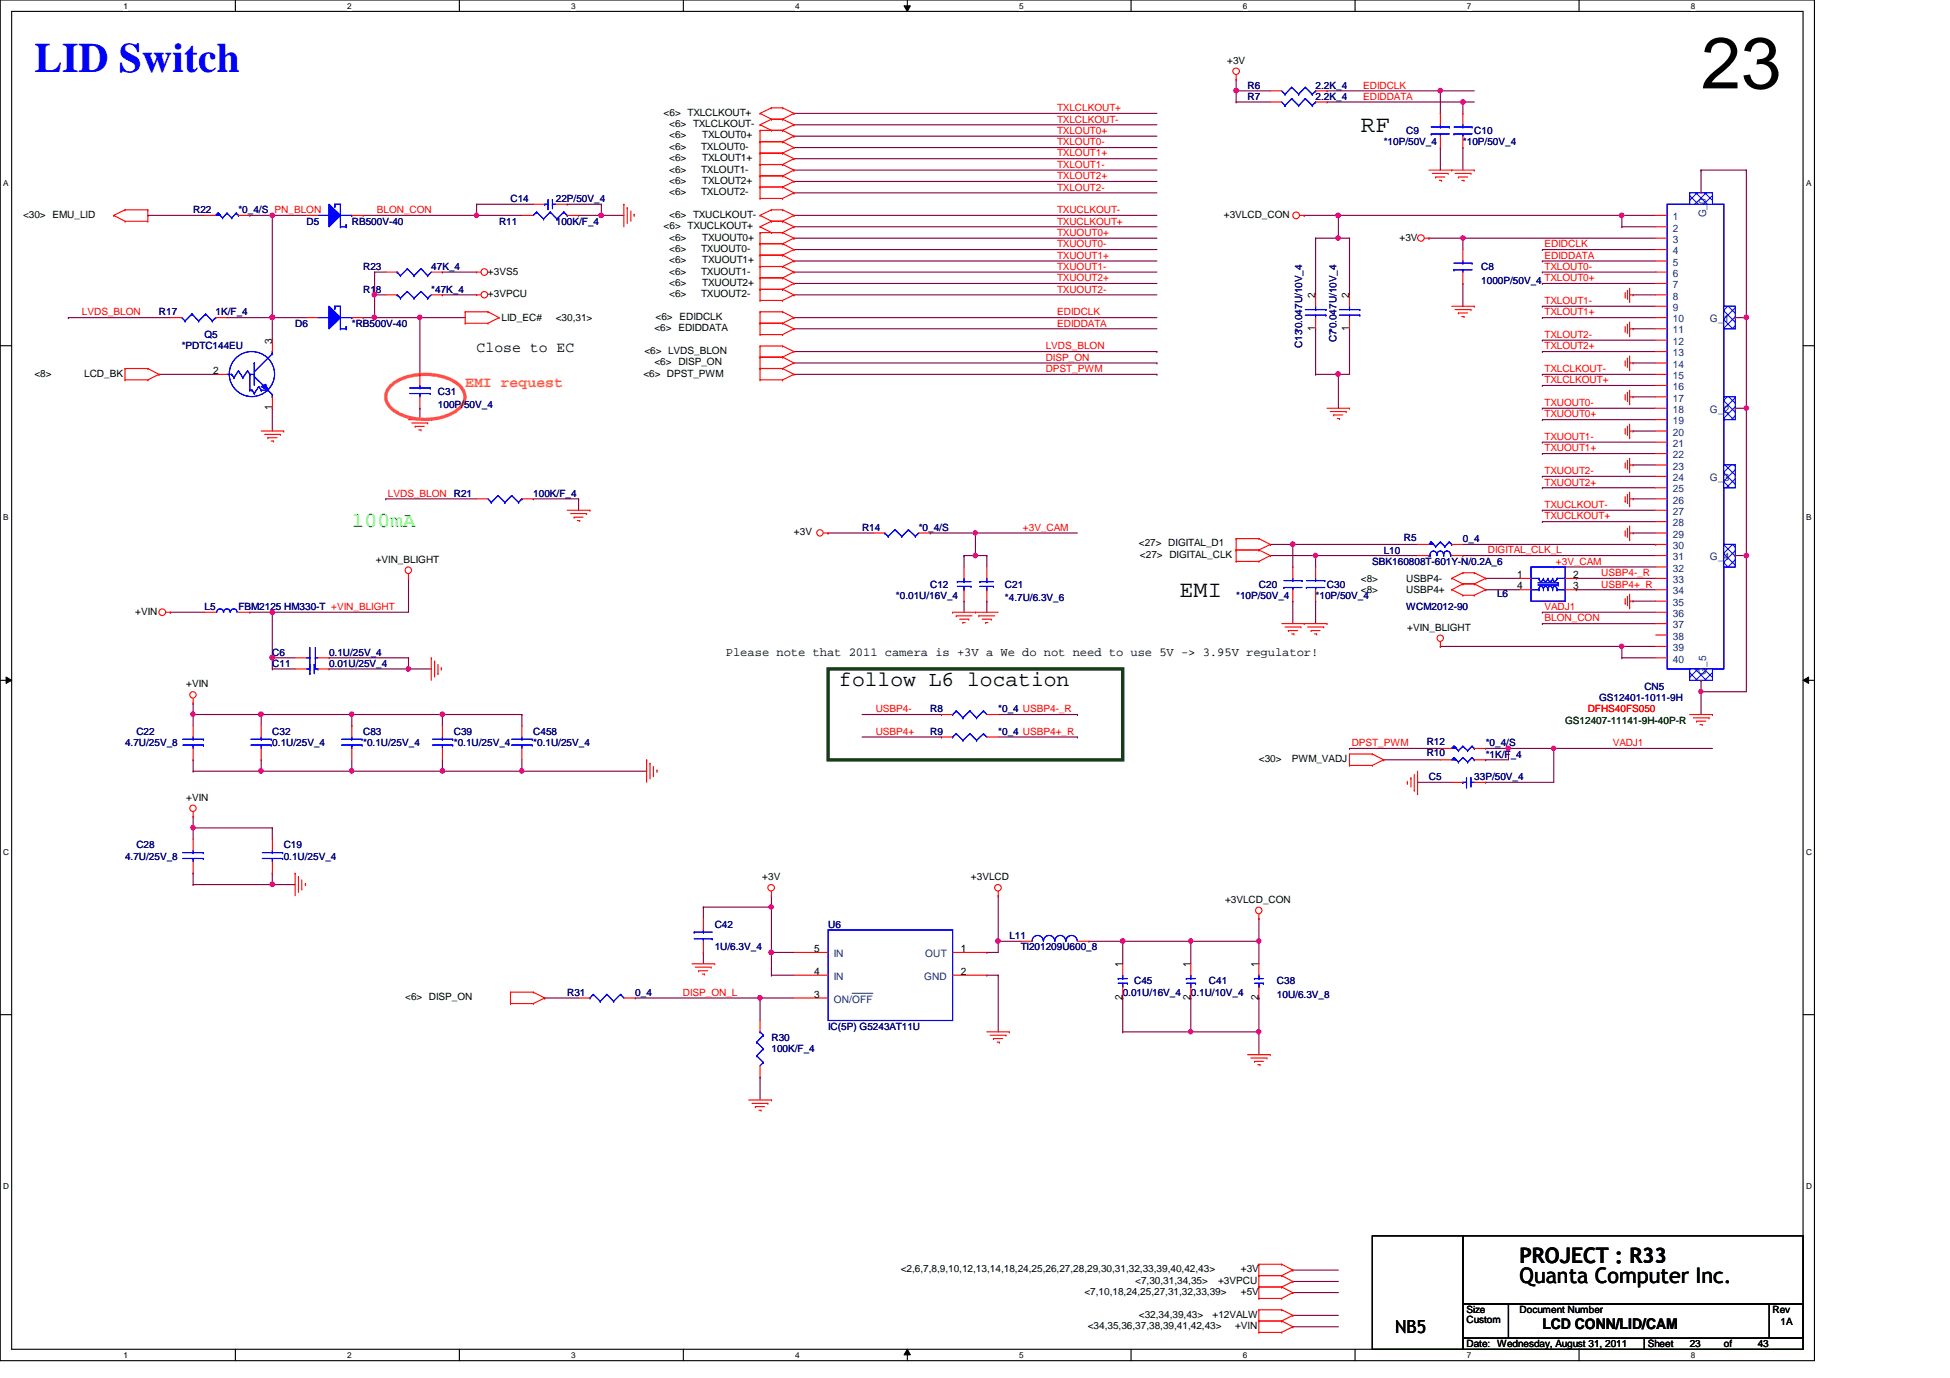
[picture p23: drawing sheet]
<svg xmlns="http://www.w3.org/2000/svg" width="297mm" height="210mm" viewBox="0 0 297 210" stroke-linecap="round" stroke-linejoin="round" font-family="sans-serif">
<defs><g id="words">
<text font-size="11" x="259.1" y="13.5">23</text>
<text font-size="6.3" fill="#00f" x="5.2" y="11">LID Switch</text>
<g font-size="3.6">
<text x="207.3" y="20.1">RF</text>
<text x="179.7" y="90.9">EMI</text>
</g>
<text font-size="3.3" fill="#0f0" x="53.6" y="80.3">100mA</text>
<g font-size="3.3">
<text x="127.8" y="104.4">follow L6 location</text>
<text x="231.5" y="195.4">Quanta Computer Inc.</text>
<text x="231.5" y="192.3">PROJECT : R33</text>
</g>
<text font-size="2.8" x="212.5" y="203.1">NB5</text>
<g font-size="2.2">
<text x="72.6" y="53.6">Close to EC</text>
<text x="234.9" y="202.4">LCD CONN/LID/CAM</text>
</g>
<text font-size="2.2" fill="#ff8000" x="70.9" y="58.9">EMI request</text>
<text font-size="1.9" x="110.6" y="99.9">Please note that 2011 camera is +3V a We do not need to use 5V -&gt; 3.95V regulator!</text>
<g font-size="1.6" fill="#004080">
<text x="254.8" y="33.5">1</text>
<text x="254.8" y="35.3">2</text>
<text x="259.9" y="33.1" transform="rotate(-90 259.9 33.1)">G_0</text>
<text x="254.8" y="37">3</text>
<text x="254.8" y="40.5">5</text>
<text x="254.8" y="38.7">4</text>
<text x="254.8" y="43.9">7</text>
<text x="254.8" y="47.4">9</text>
<text x="254.8" y="42.2">6</text>
<text x="254.8" y="45.6">8</text>
<text x="254.8" y="50.8">11</text>
<text x="254.8" y="49.1">10</text>
<text x="254.8" y="52.5">12</text>
<text x="260.5" y="49.1">G_1</text>
<text x="254.8" y="54.3">13</text>
<text x="254.8" y="57.7">15</text>
<text x="254.8" y="56">14</text>
<text x="254.8" y="59.4">16</text>
<text x="254.8" y="61.2">17</text>
<text x="254.8" y="64.6">19</text>
<text x="254.8" y="62.9">18</text>
<text x="260.5" y="62.9">G_2</text>
<text x="254.8" y="68.1">21</text>
<text x="254.8" y="71.5">23</text>
<text x="254.8" y="66.4">20</text>
<text x="254.8" y="69.8">22</text>
<text x="254.8" y="75">25</text>
<text x="254.8" y="73.3">24</text>
<text x="254.8" y="76.7">26</text>
<text x="260.5" y="73.3">G_3</text>
<text x="254.8" y="78.4">27</text>
<text x="254.8" y="81.9">29</text>
<text x="254.8" y="80.2">28</text>
<text x="254.8" y="83.7">30</text>
<text x="254.8" y="85.3">31</text>
<text x="254.8" y="87.1">32</text>
<text x="254.8" y="88.8">33</text>
<text x="260.5" y="85.3">G_4</text>
<text x="254.8" y="90.6">34</text>
<text x="254.8" y="92.3">35</text>
<text x="254.8" y="94">36</text>
<text x="254.8" y="95.7">37</text>
<text x="254.8" y="97.5">38</text>
<text x="254.8" y="99.2">39</text>
<text x="254.8" y="100.9">40</text>
<text x="259.9" y="102.8" transform="rotate(-90 259.9 102.8)">G_5</text>
<text x="127" y="149.3">IN</text>
<text x="127" y="145.8">IN</text>
<text x="140.8" y="149.3">GND</text>
<text x="140.9" y="145.8">OUT</text>
<text x="127" y="152.7">ON/OFF</text>
</g>
<g font-size="1.6">
<text x="200.4" y="45.4" transform="rotate(-90 200.4 45.4)">2</text>
<text x="205.5" y="45.4" transform="rotate(-90 205.5 45.4)">2</text>
<text x="41.4" y="52.3" transform="rotate(-90 41.4 52.3)">3</text>
<text x="200.4" y="50.5" transform="rotate(-90 200.4 50.5)">1</text>
<text x="205.5" y="50.5" transform="rotate(-90 205.5 50.5)">1</text>
<text x="32.5" y="57">2</text>
<text x="41.4" y="62.5" transform="rotate(-90 41.4 62.5)">1</text>
<text x="231.1" y="88.1">1</text>
<text x="231.1" y="89.8">4</text>
<text x="239.6" y="89.8">3</text>
<text x="239.6" y="88.1">2</text>
<text x="124" y="148.5">4</text>
<text x="124" y="145">5</text>
<text x="146.3" y="145">1</text>
<text x="146.3" y="148.5">2</text>
<text x="171" y="147.3" transform="rotate(-90 171 147.3)">1</text>
<text x="181.4" y="147.3" transform="rotate(-90 181.4 147.3)">1</text>
<text x="191.7" y="147.3" transform="rotate(-90 191.7 147.3)">1</text>
<text x="124" y="152">3</text>
<text x="171" y="152.4" transform="rotate(-90 171 152.4)">2</text>
<text x="181.4" y="152.4" transform="rotate(-90 181.4 152.4)">2</text>
<text x="191.7" y="152.4" transform="rotate(-90 191.7 152.4)">2</text>
</g>
<g font-size="1.5">
<text x="186.9" y="9.7">+3V</text>
<text x="101.1" y="17.7">&lt;6&gt; TXLCLKOUT+</text>
<text x="101.9" y="19.4">&lt;6&gt; TXLCLKOUT-</text>
<text x="101.9" y="21.1">&lt;6&gt;</text>
<text x="101.9" y="22.8">&lt;6&gt;</text>
<text x="106.8" y="22.8">TXLOUT0-</text>
<text x="107" y="21.1">TXLOUT0+</text>
<text x="101.9" y="24.6">&lt;6&gt;</text>
<text x="101.9" y="28">&lt;6&gt;</text>
<text x="101.9" y="26.3">&lt;6&gt;</text>
<text x="101.9" y="29.7">&lt;6&gt;</text>
<text x="106.8" y="26.3">TXLOUT1-</text>
<text x="106.8" y="29.7">TXLOUT2-</text>
<text x="107" y="24.6">TXLOUT1+</text>
<text x="107" y="28">TXLOUT2+</text>
<text x="3.5" y="33.2">&lt;30&gt; EMU_LID</text>
<text x="101.1" y="34.9">&lt;6&gt; TXUCLKOUT+</text>
<text x="101.9" y="33.2">&lt;6&gt; TXUCLKOUT-</text>
<text x="186.4" y="33.2">+3VLCD_CON</text>
<text x="74.3" y="41.8">+3VS5</text>
<text x="101.9" y="40.1">&lt;6&gt;</text>
<text x="101.9" y="36.7">&lt;6&gt;</text>
<text x="101.9" y="41.8">&lt;6&gt;</text>
<text x="101.9" y="38.4">&lt;6&gt;</text>
<text x="106.8" y="41.8">TXUOUT1-</text>
<text x="106.8" y="38.4">TXUOUT0-</text>
<text x="107" y="40.1">TXUOUT1+</text>
<text x="107" y="36.7">TXUOUT0+</text>
<text x="213.2" y="36.7">+3V</text>
<text x="74.3" y="45.3">+3VPCU</text>
<text x="101.9" y="43.6">&lt;6&gt;</text>
<text x="101.9" y="45.3">&lt;6&gt;</text>
<text x="106.8" y="45.3">TXUOUT2-</text>
<text x="107" y="43.6">TXUOUT2+</text>
<text x="76.4" y="48.9">LID_EC#</text>
<text x="84.7" y="48.9">&lt;30,31&gt;</text>
<text x="98.2" y="53.9">&lt;6&gt; LVDS_BLON</text>
<text x="99.7" y="50.5">&lt;6&gt; EDIDDATA</text>
<text x="99.9" y="48.7">&lt;6&gt; EDIDCLK</text>
<text x="5.2" y="57.4">&lt;8&gt;</text>
<text x="12.8" y="57.4">LCD_BK</text>
<text x="98" y="57.4">&lt;6&gt; DPST_PWM</text>
<text x="99.7" y="55.6">&lt;6&gt; DISP_ON</text>
<text x="120.9" y="81.5">+3V</text>
<text x="173.5" y="83.1">&lt;27&gt; DIGITAL_D1</text>
<text x="57.2" y="85.7">+VIN_BLIGHT</text>
<text x="173.6" y="85">&lt;27&gt; DIGITAL_CLK</text>
<text x="207.3" y="88.6">&lt;8&gt;</text>
<text x="214.2" y="88.6">USBP4-</text>
<text x="20.6" y="93.6">+VIN</text>
<text x="207.3" y="90.3">&lt;8&gt;</text>
<text x="214.2" y="90.3">USBP4+</text>
<text x="214.4" y="96.1">+VIN_BLIGHT</text>
<text x="28.4" y="104.7">+VIN</text>
<text x="191.8" y="116.1">&lt;30&gt;</text>
<text x="196.8" y="116.1">PWM_VADJ</text>
<text x="28.4" y="122">+VIN</text>
<text x="116.1" y="134.1">+3V</text>
<text x="147.9" y="134.1">+3VLCD</text>
<text x="186.6" y="137.5">+3VLCD_CON</text>
<text x="61.7" y="152.4">&lt;6&gt; DISP_ON</text>
<text x="137.2" y="193.8">&lt;2,6,7,8,9,10,12,13,14,18,24,25,26,27,28,29,30,31,32,33,39,40,42,43&gt;</text>
<text x="165.2" y="197.3">&lt;7,10,18,24,25,27,31,32,33,39&gt;</text>
<text x="172.9" y="195.5">&lt;7,30,31,34,35&gt;</text>
<text x="185.5" y="195.5">+3VPCU</text>
<text x="189" y="193.8">+3V</text>
<text x="189" y="197.3">+5V</text>
<text x="165.7" y="202.4">&lt;34,35,36,37,38,39,41,42,43&gt;</text>
<text x="173.5" y="200.7">&lt;32,34,39,43&gt;</text>
<text x="184.7" y="200.7">+12VALW</text>
<text x="188.1" y="202.4">+VIN</text>
<text x="223.4" y="201.6">Custom</text>
<text x="223.4" y="200">Size</text>
<text x="231.5" y="200">Document Number</text>
<text x="270" y="200">Rev</text>
<text x="271.2" y="201.8">1A</text>
<text x="223.4" y="205.2">Date: Wednesday, August 31, 2011</text>
<text x="251" y="205.2">Sheet</text>
<text x="257.4" y="205.2">23</text>
<text x="262.6" y="205.2">of</text>
<text x="267.8" y="205.2">43</text>
</g>
<g font-size="1.5" fill="#f00">
<text x="161" y="16.9">TXLCLKOUT+</text>
<text x="207.6" y="13.5">EDIDCLK</text>
<text x="207.6" y="15.2">EDIDDATA</text>
<text x="161" y="22.1">TXLOUT0-</text>
<text x="161" y="18.7">TXLCLKOUT-</text>
<text x="161" y="20.4">TXLOUT0+</text>
<text x="161" y="23.8">TXLOUT1+</text>
<text x="161" y="27.3">TXLOUT2+</text>
<text x="161" y="25.6">TXLOUT1-</text>
<text x="161" y="29">TXLOUT2-</text>
<text x="57.4" y="32.5">BLON_CON</text>
<text x="161" y="32.5">TXUCLKOUT-</text>
<text x="161" y="34.2">TXUCLKOUT+</text>
<text x="161" y="35.9">TXUOUT0+</text>
<text x="161" y="41.1">TXUOUT1-</text>
<text x="161" y="39.4">TXUOUT1+</text>
<text x="161" y="37.7">TXUOUT0-</text>
<text x="235.3" y="41.1">TXLOUT0-</text>
<text x="235.3" y="39.4">EDIDDATA</text>
<text x="235.3" y="37.7">EDIDCLK</text>
<text x="161" y="44.6">TXUOUT2-</text>
<text x="161" y="42.8">TXUOUT2+</text>
<text x="235.3" y="46.3">TXLOUT1-</text>
<text x="12.5" y="48">LVDS_BLON</text>
<text x="159.3" y="53.2">LVDS_BLON</text>
<text x="161" y="49.7">EDIDDATA</text>
<text x="161" y="48">EDIDCLK</text>
<text x="235.3" y="51.5">TXLOUT2-</text>
<text x="235.3" y="48">TXLOUT1+</text>
<text x="235.3" y="53.2">TXLOUT2+</text>
<text x="159.3" y="54.9">DISP_ON</text>
<text x="159.3" y="56.7">DPST_PWM</text>
<text x="235.3" y="56.7">TXLCLKOUT-</text>
<text x="235.3" y="58.4">TXLCLKOUT+</text>
<text x="235.3" y="61.8">TXUOUT0-</text>
<text x="235.3" y="63.6">TXUOUT0+</text>
<text x="235.3" y="68.7">TXUOUT1+</text>
<text x="235.3" y="67">TXUOUT1-</text>
<text x="59.1" y="75.6">LVDS_BLON R21</text>
<text x="235.3" y="77.4">TXUCLKOUT-</text>
<text x="235.3" y="74">TXUOUT2+</text>
<text x="235.3" y="72.2">TXUOUT2-</text>
<text x="155.8" y="80.9">+3V_CAM</text>
<text x="235.3" y="79.1">TXUCLKOUT+</text>
<text x="226.6" y="84.3">DIGITAL_CLK_L</text>
<text x="237" y="86">+3V_CAM</text>
<text x="243.9" y="87.8">USBP4-_R</text>
<text x="243.9" y="89.5">USBP4+_R</text>
<text x="235.3" y="94.7">BLON_CON</text>
<text x="235.3" y="92.9">VADJ1</text>
<text x="133.4" y="108.5">USBP4-</text>
<text x="133.4" y="111.9">USBP4+</text>
<text x="205.9" y="113.7">DPST_PWM</text>
<text x="241.8" y="108.5">DFHS40FS050</text>
<text x="245.7" y="113.7">VADJ1</text>
<text x="104" y="151.7">DISP_ON_L</text>
</g>
<g font-size="1.5" fill="#000080">
<text x="190" y="15.2">R7</text>
<text x="190" y="13.5">R6</text>
<text x="200.4" y="15.2">2.2K_4</text>
<text x="200.4" y="13.5">2.2K_4</text>
<text x="210.8" y="22.1">*10P/50V_4</text>
<text x="214.2" y="20.4">C9</text>
<text x="222.8" y="22.1">*10P/50V_4</text>
<text x="224.6" y="20.4">C10</text>
<text x="29.4" y="32.5">R22</text>
<text x="36.3" y="32.5">*0_4/S PN_BLON</text>
<text x="46.7" y="34.2">D5</text>
<text x="53.6" y="34.2">RB500V-40</text>
<text x="76" y="34.2">R11</text>
<text x="77.8" y="30.8">C14</text>
<text x="84.7" y="34.2">100K/F_4</text>
<text x="84.7" y="30.8">22P/50V_4</text>
<text x="55.3" y="41.1">R23</text>
<text x="65.7" y="41.1">47K_4</text>
<text x="225.6" y="41.1">C8</text>
<text x="55.3" y="44.6">R18</text>
<text x="65.7" y="44.6">*47K_4</text>
<text x="225.6" y="43.2">1000P/50V_4 TXLOUT0+</text>
<text x="24.2" y="48">R17</text>
<text x="27.7" y="53.2">*PDTC144EU</text>
<text x="31.2" y="51.5">Q5</text>
<text x="32.8" y="48">1K/F_4</text>
<text x="45" y="49.8">D6</text>
<text x="53.6" y="49.8">*RB500V-40</text>
<text x="198.4" y="53" transform="rotate(-90 198.4 53)">C13*0.047U/10V_4</text>
<text x="203.6" y="52.2" transform="rotate(-90 203.6 52.2)">C7*0.047U/10V_4</text>
<text x="66.7" y="60.1">C31</text>
<text x="66.7" y="62.2">100P/50V_4</text>
<text x="81.2" y="75.7">100K/F_4</text>
<text x="131.3" y="80.9">R14</text>
<text x="140" y="80.9">*0_4/S</text>
<text x="213.9" y="82.4">R5</text>
<text x="222.8" y="82.6">0_4</text>
<text x="141.7" y="89.5">C12</text>
<text x="153.1" y="89.5">C21</text>
<text x="191.8" y="89.5">C20</text>
<text x="202.1" y="89.5">C30</text>
<text x="209" y="86">SBK160808T-601Y-N/0.2A_6</text>
<text x="210.8" y="84.3">L10</text>
<text x="31.2" y="93">L5</text>
<text x="36.3" y="93">FBM2125 HM330-T +VIN_BLIGHT</text>
<text x="136.5" y="91.2">*0.01U/16V_4</text>
<text x="153.1" y="91.6">*4.7U/6.3V_6</text>
<text x="188.3" y="91.2">*10P/50V_4</text>
<text x="200.4" y="91.2">*10P/50V_4</text>
<text x="214.2" y="93">WCM2012-90</text>
<text x="228" y="90.9">L6</text>
<text x="41.5" y="99.9">C6</text>
<text x="41.5" y="101.6">C11</text>
<text x="50.1" y="99.9">0.1U/25V_4</text>
<text x="50.1" y="101.6">0.01U/25V_4</text>
<text x="243.6" y="106.8">GS12401-1011-9H</text>
<text x="250.5" y="105">CN5</text>
<text x="19" y="113.7">4.7U/25V_8</text>
<text x="20.8" y="111.9">C22</text>
<text x="41.5" y="111.9">C32</text>
<text x="41.5" y="113.7">0.1U/25V_4</text>
<text x="55.3" y="111.9">C83</text>
<text x="55.3" y="113.7">*0.1U/25V_4</text>
<text x="69.1" y="111.9">C39</text>
<text x="69.1" y="113.7">*0.1U/25V_4</text>
<text x="81.2" y="111.9">C458</text>
<text x="81.2" y="113.7">*0.1U/25V_4</text>
<text x="141.7" y="108.5">R8</text>
<text x="141.7" y="111.9">R9</text>
<text x="152.1" y="108.5">*0_4 USBP4-_R</text>
<text x="152.1" y="111.9">*0_4 USBP4+_R</text>
<text x="217.3" y="113.5">R12</text>
<text x="226.3" y="113.7">*0_4/S</text>
<text x="217.3" y="115.2">R10</text>
<text x="217.7" y="118.9">C5</text>
<text x="224.6" y="118.9">33P/50V_4</text>
<text x="226.3" y="115.4">*1K/F_4</text>
<text x="19" y="130.9">4.7U/25V_8</text>
<text x="20.8" y="129.2">C28</text>
<text x="43.2" y="129.2">C19</text>
<text x="43.2" y="130.9">0.1U/25V_4</text>
<text x="108.9" y="141.3">C42</text>
<text x="126.2" y="141.3">U6</text>
<text x="153.8" y="143">L11</text>
<text x="108.9" y="144.8">1U/6.3V_4</text>
<text x="155.5" y="144.8">TI201209U600_8</text>
<text x="172.8" y="149.9">C45</text>
<text x="184.1" y="149.9">C41</text>
<text x="194.5" y="149.9">C38</text>
<text x="86.4" y="151.7">R31</text>
<text x="96.8" y="151.7">0_4</text>
<text x="171" y="151.7">0.01U/16V_4</text>
<text x="181.4" y="151.7">0.1U/10V_4</text>
<text x="194.5" y="152">10U/6.3V_8</text>
<text x="117.5" y="158.6">R30</text>
<text x="117.5" y="160.3">100K/F_4</text>
<text x="126.2" y="156.8">IC(5P) G5243AT11U</text>
</g>
<text font-size="1.5" fill="#004000" x="238.4" y="110.2">GS12407-11141-9H-40P-R</text>
<g font-size="1.3">
<text x="18.8" y="1.4">1</text>
<text x="52.9" y="1.4">2</text>
<text x="87" y="1.4">3</text>
<text x="121.1" y="1.4">4</text>
<text x="155.2" y="1.4">5</text>
<text x="189.3" y="1.4">6</text>
<text x="223.4" y="1.4">7</text>
<text x="257.6" y="1.4">8</text>
<text x=".5" y="28.3">A</text>
<text x="275.1" y="28.3">A</text>
<text x=".5" y="79.2">B</text>
<text x="275.1" y="79.2">B</text>
<text x=".5" y="130.2">C</text>
<text x="275.1" y="130.2">C</text>
<text x=".5" y="181.1">D</text>
<text x="275.1" y="181.1">D</text>
<text x="18.8" y="206.9">1</text>
<text x="52.9" y="206.9">2</text>
<text x="87" y="206.9">3</text>
<text x="121.1" y="206.9">4</text>
<text x="155.2" y="206.9">5</text>
<text x="189.3" y="206.9">6</text>
<text x="223.4" y="206.9">7</text>
<text x="257.6" y="206.9">8</text>
</g>
</g></defs>
<path d="M0 0h276.4v207.3h-276.4zM1.8 1.7h272.9v203.8h-272.9z" fill="none" stroke="#000" stroke-width=".17"/>
<g fill="#fff">
<path d="M18.8 .2h.7v1.4h-.7z"/>
<path d="M18.8 205.7h.7v1.4h-.7z"/>
</g>
<path d="M35.9 0v1.7M35.9 205.5v1.8" fill="none" stroke="#000" stroke-width=".17"/>
<g fill="#fff">
<path d="M52.9 .2h.6v1.4h-.6z"/>
<path d="M52.9 205.7h.6v1.4h-.6z"/>
</g>
<path d="M70 0v1.7M70 205.5v1.8" fill="none" stroke="#000" stroke-width=".17"/>
<g fill="#fff">
<path d="M87 .2h.7v1.4h-.7z"/>
<path d="M87 205.7h.7v1.4h-.7z"/>
</g>
<path d="M104.1 0v1.7M104.1 205.5v1.8" fill="none" stroke="#000" stroke-width=".17"/>
<g fill="#fff">
<path d="M121.1 .2h.7v1.4h-.7z"/>
<path d="M121.1 205.7h.7v1.4h-.7z"/>
</g>
<path d="M138.2 0v1.7M138.2 205.5v1.8" fill="none" stroke="#000" stroke-width=".17"/>
<path d="M137.7 .9h1l-.5 .8zM138.2 205.5l.5 .9h-1z" fill="#000"/>
<path d="M137.7 .9h1l-.5 .8zM138.2 205.5l.5 .9h-1z" fill="none" stroke="#000" stroke-width=".15"/>
<g fill="#fff">
<path d="M155.2 .2h.7v1.4h-.7z"/>
<path d="M155.2 205.7h.7v1.4h-.7z"/>
</g>
<path d="M172.3 0v1.7M172.3 205.5v1.8" fill="none" stroke="#000" stroke-width=".17"/>
<g fill="#fff">
<path d="M189.3 .2h.7v1.4h-.7z"/>
<path d="M189.3 205.7h.7v1.4h-.7z"/>
</g>
<path d="M206.4 0v1.7M206.4 205.5v1.8" fill="none" stroke="#000" stroke-width=".17"/>
<g fill="#fff">
<path d="M223.4 .2h.7v1.4h-.7z"/>
<path d="M223.4 205.7h.7v1.4h-.7z"/>
</g>
<path d="M240.5 0v1.7M240.5 205.5v1.8" fill="none" stroke="#000" stroke-width=".17"/>
<g fill="#fff">
<path d="M257.6 .2h.6v1.4h-.6z"/>
<path d="M257.6 205.7h.6v1.4h-.6z"/>
<path d="M.5 27.2h.8v1.4h-.8z"/>
<path d="M275.1 27.2h.8v1.4h-.8z"/>
<path d="M.5 78.1h.8v1.4h-.8z"/>
<path d="M275.1 78.1h.8v1.4h-.8z"/>
</g>
<path d="M0 52.7h1.8M274.7 52.7h1.7" fill="none" stroke="#000" stroke-width=".17"/>
<g fill="#fff">
<path d="M.5 129.1h.9v1.4h-.9z"/>
<path d="M275.1 129.1h.9v1.4h-.9z"/>
</g>
<path d="M0 103.6h1.8M274.7 103.6h1.7" fill="none" stroke="#000" stroke-width=".17"/>
<path d="M.9 103.1l.9 .5-.9 .5zM274.7 103.6l.8-.5v1z" fill="#000"/>
<path d="M.9 103.1l.9 .5-.9 .5zM274.7 103.6l.8-.5v1z" fill="none" stroke="#000" stroke-width=".15"/>
<g fill="#fff">
<path d="M.5 180h.9v1.4h-.9z"/>
<path d="M275.1 180h.9v1.4h-.9z"/>
</g>
<path d="M0 154.6h1.8M274.7 154.6h1.7" fill="none" stroke="#000" stroke-width=".17"/>
<path d="M41.5 32.8h.1M41.5 32.8h5.2M41.5 32.8v15.6M34.6 48.4h6.9M41.5 48.4h.1" fill="none" stroke="#800040" stroke-width=".17"/>
<circle cx="41.5" cy="48.3" r=".34" fill="#f0f"/>
<circle cx="41.5" cy="48.3" r=".34" fill="none" stroke="#f0f" stroke-width=".17"/>
<circle cx="41.5" cy="32.8" r=".34" fill="#f0f"/>
<circle cx="41.5" cy="32.8" r=".34" fill="none" stroke="#f0f" stroke-width=".17"/>
<path d="M72.6 32.8h.1M72.6 32.8h6.9M41.5 48.4h.1M41.5 48.4h5.2M55.3 48.4h.1M57.1 44.9h.1M57.1 44.9v3.5h-1.8M57.1 44.9h1.7M64 48.4h.1M64 48.4h6.9M67.4 44.9h.1M67.4 44.9h5.2" fill="none" stroke="#800040" stroke-width=".17"/>
<circle cx="72.6" cy="32.8" r=".33" fill="#f0f"/>
<circle cx="72.6" cy="32.8" r=".33" fill="none" stroke="#f0f" stroke-width=".17"/>
<g fill="none" stroke="#800040" stroke-width=".17">
<path d="M50.1 101.9h.1M50.1 101.9h15.6M62.2 101.9h.1M62.2 100.2h.1M62.2 100.2v1.7M196.9 196.9h.1M196.9 195.2h.1M196.9 193.5h.1M196.9 196.9h7M196.9 195.2h7M196.9 193.5h7M196.9 202.1h.1"/>
<path d="M196.9 200.4h.1M196.9 202.1h7M196.9 200.4h7"/>
</g>
<circle cx="62.2" cy="101.9" r=".33" fill="#f0f"/>
<circle cx="62.2" cy="101.9" r=".33" fill="none" stroke="#f0f" stroke-width=".17"/>
<path d="M41.5 93.3h.1M41.5 93.3v6.9M41.5 101.9h.1M41.5 101.9h3.5M50.1 100.2h.1M50.1 100.2h12.1" fill="none" stroke="#800040" stroke-width=".17"/>
<circle cx="41.5" cy="100.2" r=".34" fill="#f0f"/>
<circle cx="41.5" cy="100.2" r=".34" fill="none" stroke="#f0f" stroke-width=".17"/>
<path d="M188.3 13.8h.1M188.3 13.8v1.7" fill="none" stroke="#800040" stroke-width=".17"/>
<circle cx="188.3" cy="13.8" r=".34" fill="#f0f"/>
<circle cx="188.3" cy="13.8" r=".34" fill="none" stroke="#f0f" stroke-width=".17"/>
<path d="M188.3 13.8h.1M188.3 13.8h5.2M219.4 13.8h.1M219.4 13.8h5.2M58.8 76h.1M58.8 76h13.8M81.2 76h.1M81.2 76h6.9M88.1 76h.1M88.1 76v1.7" fill="none" stroke="#800040" stroke-width=".17"/>
<circle cx="219.4" cy="13.8" r=".33" fill="#f0f"/>
<circle cx="219.4" cy="13.8" r=".33" fill="none" stroke="#f0f" stroke-width=".17"/>
<path d="M41.5 93.3h.1M41.5 93.3h20.7" fill="none" stroke="#800040" stroke-width=".17"/>
<circle cx="41.5" cy="93.3" r=".34" fill="#f0f"/>
<circle cx="41.5" cy="93.3" r=".34" fill="none" stroke="#f0f" stroke-width=".17"/>
<path d="M222.8 15.5h.1M222.8 15.5h1.8" fill="none" stroke="#800040" stroke-width=".17"/>
<circle cx="222.8" cy="15.5" r=".34" fill="#f0f"/>
<circle cx="222.8" cy="15.5" r=".34" fill="none" stroke="#f0f" stroke-width=".17"/>
<path d="M188.3 15.5h.1M188.3 12.1h.1M188.3 15.5h5.2M188.3 12.1v1.7M25.9 93.3h.1M25.9 93.3h5.3M38.1 93.3h.1M38.1 93.3h3.4M62.2 88.1h.1M62.2 88.1v5.2M41.5 100.2h.1M41.5 100.2h3.5" fill="none" stroke="#800040" stroke-width=".17"/>
<circle cx="41.5" cy="100.2" r=".34" fill="#f0f"/>
<circle cx="41.5" cy="100.2" r=".34" fill="none" stroke="#f0f" stroke-width=".17"/>
<g fill="none" stroke="#800040" stroke-width=".17">
<path d="M41.5 100.2h.1M41.5 100.2v1.7M205.6 114h.1M205.6 114h13.8M210.8 115.7h.1M210.8 115.7h8.6M226.3 119.2h.1M226.3 114h.1M226.3 115.7h.1M226.3 119.2h10.4M226.3 114h3.5M229.8 114h.1"/>
<path d="M229.8 114v1.7h-3.5M236.7 114h.1M236.7 114h24.2"/>
</g>
<circle cx="229.7" cy="114" r=".33" fill="#f0f"/>
<circle cx="229.7" cy="114" r=".33" fill="none" stroke="#f0f" stroke-width=".17"/>
<path d="M229.8 114h.1M229.8 114h6.9M236.7 114h.1M236.7 114v5.2" fill="none" stroke="#800040" stroke-width=".17"/>
<circle cx="236.7" cy="114" r=".32" fill="#f0f"/>
<circle cx="236.7" cy="114" r=".32" fill="none" stroke="#f0f" stroke-width=".17"/>
<path d="M203.9 32.8h.1M203.9 32.8h43.2M247.1 32.8h.1M247.1 32.8v1.7M248.7 91.6h.1M248.7 91.6h3.5M215.9 119.2h.1M215.9 119.2h5.2" fill="none" stroke="#800040" stroke-width=".17"/>
<circle cx="203.8" cy="32.8" r=".34" fill="#f0f"/>
<circle cx="203.8" cy="32.8" r=".34" fill="none" stroke="#f0f" stroke-width=".17"/>
<path d="M247.1 32.8h.1M247.1 32.8h5.1" fill="none" stroke="#800040" stroke-width=".17"/>
<circle cx="247" cy="32.8" r=".34" fill="#f0f"/>
<circle cx="247" cy="32.8" r=".34" fill="none" stroke="#f0f" stroke-width=".17"/>
<path d="M247.1 98.5h.1M247.1 98.5h5.1" fill="none" stroke="#800040" stroke-width=".17"/>
<circle cx="247" cy="98.4" r=".33" fill="#f0f"/>
<circle cx="247" cy="98.4" r=".33" fill="none" stroke="#f0f" stroke-width=".17"/>
<g fill="none" stroke="#800040" stroke-width=".17">
<path d="M247.1 34.5h.1M247.1 34.5h5.1M259.1 25.9h.1M259.1 25.9h6.9M259.1 25.9v3.5M266 25.9h.1M266 25.9v22.5h-1.7M264.3 48.4h.1M219.4 98.5h.1M219.4 98.5h27.7M247.1 98.5h.1M247.1 98.5v1.7"/>
<path d="M264.3 84.6h.1M264.3 84.6h1.7M266 84.6h.1M266 84.6v20.8M247.1 100.2h.1M247.1 100.2h5.1M259.1 105.4h.1M259.1 105.4v3.4"/>
</g>
<circle cx="266" cy="84.6" r=".34" fill="#f0f"/>
<circle cx="266" cy="84.6" r=".34" fill="none" stroke="#f0f" stroke-width=".17"/>
<path d="M259.1 105.4h.1M259.1 105.4h6.9" fill="none" stroke="#800040" stroke-width=".17"/>
<circle cx="259.1" cy="105.3" r=".32" fill="#f0f"/>
<circle cx="259.1" cy="105.3" r=".32" fill="none" stroke="#f0f" stroke-width=".17"/>
<path d="M266 62.2h.1M266 62.2v22.4M259.1 103.6h.1M259.1 103.6v1.8" fill="none" stroke="#800040" stroke-width=".17"/>
<circle cx="266" cy="62.2" r=".33" fill="#f0f"/>
<circle cx="266" cy="62.2" r=".33" fill="none" stroke="#f0f" stroke-width=".17"/>
<g fill="none" stroke="#800040" stroke-width=".17">
<path d="M120.9 19h.1M120.9 17.3h.1M120.9 19h55.3M120.9 17.3h55.3M120.9 22.5h.1M120.9 27.6h.1M120.9 20.7h.1M120.9 25.9h.1M120.9 29.4h.1M120.9 24.2h.1M120.9 39.8h.1M120.9 32.8h.1"/>
<path d="M120.9 34.5h.1M120.9 36.3h.1M120.9 38h.1M120.9 22.5h55.3M120.9 27.6h55.3M120.9 20.7h55.3M120.9 25.9h55.3M120.9 29.4h55.3M120.9 24.2h55.3M120.9 39.8h55.3M120.9 32.8h55.3M120.9 34.5h55.3"/>
<path d="M120.9 36.3h55.3M120.9 38h55.3M41.5 48.4h.1M41.5 48.4v3.4M120.9 44.9h.1M120.9 41.4h.1M120.9 43.2h.1M120.9 44.9h55.3M120.9 41.4h55.3M120.9 43.2h55.3"/>
</g>
<circle cx="41.5" cy="48.3" r=".34" fill="#f0f"/>
<circle cx="41.5" cy="48.3" r=".34" fill="none" stroke="#f0f" stroke-width=".17"/>
<g fill="none" stroke="#800040" stroke-width=".17">
<path d="M86.4 31.1h.1M86.4 31.1h5.2M91.6 32.8h.1M91.6 31.1h.1M91.6 32.8h3.4M91.6 31.1v1.7M24.2 57h.1M24.2 57h8.6M120.9 50.1h.1M120.9 48.4h.1M120.9 50.1h55.3M120.9 48.4h55.3"/>
<path d="M41.5 62.2h.1M41.5 62.2v3.5"/>
</g>
<circle cx="91.6" cy="32.8" r=".34" fill="#f0f"/>
<circle cx="91.6" cy="32.8" r=".34" fill="none" stroke="#f0f" stroke-width=".17"/>
<g fill="none" stroke="#800040" stroke-width=".17">
<path d="M55.3 32.8h.1M72.6 31.1h.1M72.6 31.1h8.6M72.6 31.1v1.7h-17.3M88.1 32.8h.1M88.1 32.8h3.5M200.4 36.3h.1M200.4 36.3v8.6M203.9 32.8h.1M203.9 32.8v3.5h-3.5M205.6 36.3h.1M205.6 36.3v8.6"/>
<path d="M120.9 53.6h55.3M120.9 55.3h55.3M120.9 57h55.3M176.2 53.6h.1M176.2 55.3h.1M176.2 57h.1M200.4 50.1h.1M200.4 50.1v6.9M203.9 57h.1M205.6 50.1h.1M205.6 50.1v6.9h-1.7"/>
</g>
<circle cx="203.8" cy="36.3" r=".33" fill="#f0f"/>
<circle cx="203.8" cy="36.3" r=".33" fill="none" stroke="#f0f" stroke-width=".17"/>
<path d="M203.9 36.3h.1M203.9 36.3h1.7M203.9 57h.1M203.9 57v5.2" fill="none" stroke="#800040" stroke-width=".17"/>
<circle cx="203.8" cy="57" r=".34" fill="#f0f"/>
<circle cx="203.8" cy="57" r=".34" fill="none" stroke="#f0f" stroke-width=".17"/>
<path d="M64 48.4h.1M64 48.4v8.6" fill="none" stroke="#800040" stroke-width=".17"/>
<circle cx="63.9" cy="48.3" r=".33" fill="#f0f"/>
<circle cx="63.9" cy="48.3" r=".33" fill="none" stroke="#f0f" stroke-width=".17"/>
<path d="M57.1 48.4h.1M57.1 48.4h6.9" fill="none" stroke="#800040" stroke-width=".17"/>
<circle cx="57" cy="48.3" r=".34" fill="#f0f"/>
<circle cx="57" cy="48.3" r=".34" fill="none" stroke="#f0f" stroke-width=".17"/>
<g fill="none" stroke="#800040" stroke-width=".17">
<path d="M22.5 32.8h.1M22.5 32.8h8.7M38.1 32.8h.1M38.1 32.8h3.4M10.4 48.4h.1M10.4 48.4h15.5M234.9 51.8h.1M234.9 41.4h.1M234.9 48.4h.1M234.9 43.2h.1M234.9 53.6h.1M234.9 57h.1"/>
<path d="M234.9 46.7h.1M234.9 58.7h.1M234.9 48.4h17.3M234.9 51.8h17.3M234.9 41.4h17.3M234.9 43.2h17.3M234.9 53.6h17.3M234.9 57h17.3M234.9 46.7h17.3M234.9 58.7h17.3M248.7 50.1h.1M248.7 55.3h.1"/>
<path d="M248.7 44.9h.1M248.7 50.1h3.5M248.7 55.3h3.5M248.7 44.9h3.5M64 62.2h.1M64 62.2v1.7M234.9 62.2h.1M234.9 79.5h.1M234.9 77.7h.1M234.9 63.9h.1M234.9 74.3h.1M234.9 72.6h.1"/>
<path d="M234.9 69.1h.1M234.9 67.4h.1M234.9 62.2h17.3M234.9 79.5h17.3M234.9 77.7h17.3M234.9 63.9h17.3M234.9 74.3h17.3M234.9 72.6h17.3M234.9 69.1h17.3M234.9 67.4h17.3M248.7 60.5h.1M248.7 70.8h.1"/>
<path d="M248.7 65.7h.1M248.7 76h.1M248.7 60.5h3.5M248.7 70.8h3.5M248.7 65.7h3.5M248.7 76h3.5M193.5 84.6h.1M193.5 84.6h6.9v1.8M196.9 82.9h.1M196.9 82.9h19M200.4 86.4h.1"/>
</g>
<circle cx="196.9" cy="82.9" r=".34" fill="#f0f"/>
<circle cx="196.9" cy="82.9" r=".34" fill="none" stroke="#f0f" stroke-width=".17"/>
<path d="M200.4 84.6h.1M200.4 84.6h15.5M222.8 82.9h29.4M252.2 82.9h.1" fill="none" stroke="#800040" stroke-width=".17"/>
<circle cx="200.4" cy="84.6" r=".33" fill="#f0f"/>
<circle cx="200.4" cy="84.6" r=".33" fill="none" stroke="#f0f" stroke-width=".17"/>
<g fill="none" stroke="#800040" stroke-width=".17">
<path d="M146.9 91.6h.1M146.9 91.6v1.7M148.6 84.6h.1M148.6 84.6h1.7M193.5 82.9h.1M193.5 82.9h3.4v3.5M196.9 86.4h.1M196.9 91.6h.1M196.9 91.6v3.4M200.4 91.6h.1M200.4 91.6v3.4M222.8 84.6h.1"/>
<path d="M222.8 84.6h29.4M234.9 95h.1M234.9 93.3h.1M234.9 95h17.3M234.9 93.3h17.3"/>
</g>
<circle cx="148.6" cy="84.6" r=".33" fill="#f0f"/>
<circle cx="148.6" cy="84.6" r=".33" fill="none" stroke="#f0f" stroke-width=".17"/>
<path d="M141.7 81.2h.1M141.7 81.2h22.4M146.9 84.6h.1M146.9 84.6v1.8M148.6 81.2h.1M148.6 81.2v3.4h-1.7M150.3 84.6h.1M150.3 91.6h.1M150.3 84.6v1.8M150.3 91.6v1.7" fill="none" stroke="#800040" stroke-width=".17"/>
<circle cx="148.6" cy="81.2" r=".32" fill="#f0f"/>
<circle cx="148.6" cy="81.2" r=".32" fill="none" stroke="#f0f" stroke-width=".17"/>
<g fill="none" stroke="#800040" stroke-width=".17">
<path d="M202.1 13.8h.1M202.1 15.5h.1M202.1 13.8h17.3v3.5M202.1 15.5h20.7v1.8M219.4 17.3h.1M222.8 17.3h.1M219.4 22.5h.1M219.4 22.5v3.4M222.8 22.5h.1M222.8 36.3h.1M222.8 22.5v3.4M222.8 36.3v1.7"/>
<path d="M222.8 36.3h29.4M234.9 39.8h.1M234.9 38h.1M234.9 39.8h17.3M234.9 38h17.3M126.1 81.2h.1M126.1 81.2h7M226.3 88.1h.1M226.3 89.8h.1M226.3 88.1h5.2M226.3 89.8h5.2M236.7 86.4h.1"/>
<path d="M236.7 86.4h15.5M240.1 88.1h.1M240.1 89.8h.1M240.1 88.1h12.1M240.1 89.8h12.1"/>
</g>
<circle cx="222.8" cy="36.3" r=".33" fill="#f0f"/>
<circle cx="222.8" cy="36.3" r=".33" fill="none" stroke="#f0f" stroke-width=".17"/>
<g fill="none" stroke="#800040" stroke-width=".17">
<path d="M217.7 36.3h.1M217.7 36.3h5.1M222.8 43.2h.1M222.8 43.2v3.5M131.3 108.8h12.1M131.3 112.3h12.1M143.4 108.8h.1M143.4 112.3h.1M152.1 108.8h12M152.1 112.3h12M164.1 108.8h.1M164.1 112.3h.1"/>
<path d="M41.5 134.7h.1M41.5 134.7h3.5"/>
</g>
<circle cx="41.5" cy="134.7" r=".34" fill="#f0f"/>
<circle cx="41.5" cy="134.7" r=".34" fill="none" stroke="#f0f" stroke-width=".17"/>
<path d="M29.4 117.5h.1M29.4 117.5h10.4M29.4 126.1h.1M29.4 126.1h12.1M41.5 126.1h.1M41.5 126.1v1.7" fill="none" stroke="#800040" stroke-width=".17"/>
<circle cx="29.4" cy="126.1" r=".33" fill="#f0f"/>
<circle cx="29.4" cy="126.1" r=".33" fill="none" stroke="#f0f" stroke-width=".17"/>
<g fill="none" stroke="#800040" stroke-width=".17">
<path d="M29.4 107.1h.1M29.4 107.1v1.7M39.8 108.8h.1M39.8 115.7h.1M39.8 108.8v1.7M39.8 115.7v1.8M29.4 126.1h.1M29.4 133h.1M29.4 124.4h.1M29.4 124.4v3.4M29.4 133v1.7M41.5 133h.1"/>
<path d="M41.5 133v1.7"/>
</g>
<circle cx="39.7" cy="117.4" r=".34" fill="#f0f"/>
<circle cx="39.7" cy="117.4" r=".34" fill="none" stroke="#f0f" stroke-width=".17"/>
<path d="M29.4 108.8h.1M29.4 108.8h10.4" fill="none" stroke="#800040" stroke-width=".17"/>
<circle cx="39.7" cy="108.8" r=".34" fill="#f0f"/>
<circle cx="39.7" cy="108.8" r=".34" fill="none" stroke="#f0f" stroke-width=".17"/>
<circle cx="29.4" cy="108.8" r=".33" fill="#f0f"/>
<circle cx="29.4" cy="108.8" r=".33" fill="none" stroke="#f0f" stroke-width=".17"/>
<path d="M29.4 108.8h.1M29.4 115.7h.1M29.4 108.8v1.7M29.4 115.7v1.8M79.5 117.5h.1M79.5 117.5h19" fill="none" stroke="#800040" stroke-width=".17"/>
<circle cx="79.5" cy="117.4" r=".33" fill="#f0f"/>
<circle cx="79.5" cy="117.4" r=".33" fill="none" stroke="#f0f" stroke-width=".17"/>
<path d="M57.1 41.4h.1M57.1 44.9h.1M57.1 41.4h1.7M57.1 41.4v3.5M67.4 41.4h.1M67.4 41.4h5.2M248.7 81.2h.1M248.7 81.2h3.5M29.4 134.7h.1M29.4 134.7h12.1" fill="none" stroke="#800040" stroke-width=".17"/>
<circle cx="57" cy="44.9" r=".33" fill="#f0f"/>
<circle cx="57" cy="44.9" r=".33" fill="none" stroke="#f0f" stroke-width=".17"/>
<path d="M266 48.4h.1M266 48.4v13.8M264.3 62.2h1.7M266 62.2h.1" fill="none" stroke="#800040" stroke-width=".17"/>
<circle cx="266" cy="48.3" r=".34" fill="#f0f"/>
<circle cx="266" cy="48.3" r=".34" fill="none" stroke="#f0f" stroke-width=".17"/>
<path d="M83 152h.1M83 152h5.1M115.8 152h.1M115.8 152v3.4" fill="none" stroke="#800040" stroke-width=".17"/>
<circle cx="115.7" cy="152" r=".33" fill="#f0f"/>
<circle cx="115.7" cy="152" r=".33" fill="none" stroke="#f0f" stroke-width=".17"/>
<path d="M96.8 152h.1M96.8 152h19M165.9 143.4h.1M165.9 143.4h15.5M171 143.4h.1" fill="none" stroke="#800040" stroke-width=".17"/>
<circle cx="171" cy="143.3" r=".34" fill="#f0f"/>
<circle cx="171" cy="143.3" r=".34" fill="none" stroke="#f0f" stroke-width=".17"/>
<path d="M117.5 138.2h.1M117.5 138.2v6.9M152.1 136.4h.1M152.1 136.4v7M115.8 152h.1M115.8 152h5.1M152.1 143.4h.1M152.1 143.4h3.4M181.4 157.2h.1M181.4 157.2h10.4M115.8 164.1h.1M115.8 164.1v3.5" fill="none" stroke="#800040" stroke-width=".17"/>
<circle cx="117.5" cy="138.1" r=".33" fill="#f0f"/>
<circle cx="117.5" cy="138.1" r=".33" fill="none" stroke="#f0f" stroke-width=".17"/>
<path d="M107.1 145.1h.1M107.1 145.1v1.7M117.5 145.1h.1M117.5 145.1v3.4M150.3 148.5h.1M150.3 148.5h1.8" fill="none" stroke="#800040" stroke-width=".17"/>
<circle cx="117.5" cy="145.1" r=".34" fill="#f0f"/>
<circle cx="117.5" cy="145.1" r=".34" fill="none" stroke="#f0f" stroke-width=".17"/>
<g fill="none" stroke="#800040" stroke-width=".17">
<path d="M107.1 138.2h.1M107.1 138.2v1.7M117.5 136.4h.1M117.5 136.4v1.8h-10.4M117.5 148.5h.1M117.5 145.1h.1M117.5 148.5h3.4M117.5 145.1h3.4M150.3 145.1h.1M152.1 148.5h.1M152.1 143.4h.1M152.1 143.4v1.7h-1.8"/>
<path d="M152.1 148.5v8.7"/>
</g>
<circle cx="152" cy="143.3" r=".34" fill="#f0f"/>
<circle cx="152" cy="143.3" r=".34" fill="none" stroke="#f0f" stroke-width=".17"/>
<path d="M181.4 143.4h.1M181.4 143.4h10.4" fill="none" stroke="#800040" stroke-width=".17"/>
<circle cx="181.4" cy="143.3" r=".33" fill="#f0f"/>
<circle cx="181.4" cy="143.3" r=".33" fill="none" stroke="#f0f" stroke-width=".17"/>
<path d="M191.8 139.9h.1M191.8 139.9v6.9M191.8 143.4h.1" fill="none" stroke="#800040" stroke-width=".17"/>
<circle cx="191.7" cy="143.3" r=".33" fill="#f0f"/>
<circle cx="191.7" cy="143.3" r=".33" fill="none" stroke="#f0f" stroke-width=".17"/>
<path d="M171 152h.1M171 152v5.2M181.4 152h.1M181.4 152v5.2" fill="none" stroke="#800040" stroke-width=".17"/>
<circle cx="181.4" cy="157.2" r=".32" fill="#f0f"/>
<circle cx="181.4" cy="157.2" r=".32" fill="none" stroke="#f0f" stroke-width=".17"/>
<path d="M191.8 152h.1M191.8 152v5.2" fill="none" stroke="#800040" stroke-width=".17"/>
<circle cx="191.7" cy="157.2" r=".32" fill="#f0f"/>
<circle cx="191.7" cy="157.2" r=".32" fill="none" stroke="#f0f" stroke-width=".17"/>
<g fill="none" stroke="#800040" stroke-width=".17">
<path d="M198.7 32.8h.1M198.7 32.8h5.2M200.4 57h.1M200.4 57h3.5M39.8 108.8h13.8M53.6 108.8h.1M171 143.4h.1M171 157.2h.1M171 143.4v3.4M171 157.2h10.4M181.4 143.4h.1M181.4 143.4v3.4"/>
<path d="M191.8 157.2h.1M191.8 157.2v3.5"/>
</g>
<circle cx="53.6" cy="108.8" r=".33" fill="#f0f"/>
<circle cx="53.6" cy="108.8" r=".33" fill="none" stroke="#f0f" stroke-width=".17"/>
<path d="M53.6 110.5h.1M53.6 117.5h.1M53.6 108.8v1.7M53.6 115.7v1.8" fill="none" stroke="#800040" stroke-width=".17"/>
<circle cx="53.6" cy="117.4" r=".33" fill="#f0f"/>
<circle cx="53.6" cy="117.4" r=".33" fill="none" stroke="#f0f" stroke-width=".17"/>
<path d="M39.8 117.5h.1M39.8 117.5h27.6M53.6 117.5h.1M53.6 108.8h25.9M67.4 108.8h.1M67.4 110.5h.1M67.4 117.5h.1M67.4 108.8v1.7M67.4 115.7v1.8M79.5 108.8h.1" fill="none" stroke="#800040" stroke-width=".17"/>
<circle cx="67.4" cy="108.8" r=".34" fill="#f0f"/>
<circle cx="67.4" cy="108.8" r=".34" fill="none" stroke="#f0f" stroke-width=".17"/>
<path d="M67.4 117.5h.1M67.4 117.5h12.1M79.5 110.5h.1M79.5 117.5h.1M79.5 108.8v1.7M79.5 115.7v1.8" fill="none" stroke="#800040" stroke-width=".17"/>
<circle cx="67.4" cy="117.4" r=".34" fill="#f0f"/>
<circle cx="67.4" cy="117.4" r=".34" fill="none" stroke="#f0f" stroke-width=".17"/>
<g fill="none" stroke="#f00" stroke-width=".17">
<path d="M115.8 17.3h.1M115.8 19.9h.1M115.8 19h.1M115.8 17.3l1.7 .9M115.8 19.9h3.4M115.8 19.9v10.3M115.8 19l1.7 .9M117.5 18.2h.1M117.5 16.4h.1M117.5 19.9h.1M117.5 18.2h1.7M117.5 16.4h1.7"/>
<path d="M117.5 16.4l-1.7 .9M117.5 18.2l-1.7 .8M119.2 18.2h.1M119.2 16.4h.1M119.2 19.9h.1M119.2 16.4l1.7 .9M119.2 19.9l1.7 .8M119.2 18.2l1.7 .8M120.9 17.3h.1M120.9 19h.1M120.9 17.3l-1.7 .9M120.9 19l-1.7 .9"/>
<path d="M188.3 12.1h.1M188.3 11.4v.7M219.4 17.3v1.7M17.3 32.8h.1M17.3 32.8l1.7 .9M19 33.7h.1M19 32h.1M19 33.7h3.5M19 32h3.5M19 32l-1.7 .8M22.5 33.7h.1M22.5 32h.1"/>
<path d="M22.5 32v1.7M95 31.1h.1M95 31.1v3.4M95.5 31.6h.1M95.5 31.6v2.4M96.1 33.5h.1M96.1 32.1v1.4M96.6 32.6h.1M96.6 32.6v.4M115.8 21.6h.1M115.8 23.3h.1M115.8 25.1h.1"/>
<path d="M115.8 26.8h.1M115.8 28.5h.1M115.8 30.2h.1M115.8 34.5h.1M115.8 32.8h.1M115.8 38.9h.1M115.8 35.4h.1M115.8 37.1h.1M115.8 21.6h3.4M115.8 35.4v10.4M115.8 23.3h3.4M115.8 25.1h3.4"/>
<path d="M115.8 26.8h3.4M115.8 28.5h3.4M115.8 30.2h3.4M115.8 34.5l1.7 .9M115.8 35.4h3.4M115.8 32.8l1.7 .9M115.8 38.9h3.4M115.8 37.1h3.4M117.5 35.4h.1M117.5 33.7h.1M117.5 32h.1M117.5 33.7h1.7"/>
<path d="M117.5 33.7l-1.7 .8M117.5 32h1.7M117.5 32l-1.7 .8M119.2 21.6h.1M119.2 23.3h.1M119.2 25.1h.1M119.2 26.8h.1M119.2 28.5h.1M119.2 30.2h.1M119.2 35.4h.1M119.2 33.7h.1M119.2 32h.1"/>
<path d="M119.2 38.9h.1M119.2 37.1h.1M119.2 21.6l1.7 .9M119.2 23.3l1.7 .9M119.2 25.1l1.7 .8M119.2 26.8l1.7 .8M119.2 28.5l1.7 .9M119.2 33.7l1.7 .8M119.2 32l1.7 .8M119.2 38.9l1.7 .9M119.2 35.4l1.7 .9M119.2 37.1l1.7 .9"/>
<path d="M120.9 20.7h.1M120.9 22.5h.1M120.9 24.2h.1M120.9 25.9h.1M120.9 27.6h.1M120.9 29.4h.1M120.9 34.5h.1M120.9 32.8h.1M120.9 39.8h.1M120.9 36.3h.1M120.9 38h.1M120.9 20.7l-1.7 .9"/>
<path d="M120.9 22.5l-1.7 .8M120.9 24.2l-1.7 .9M120.9 25.9l-1.7 .9M120.9 27.6l-1.7 .9M120.9 29.4l-1.7 .8M120.9 34.5l-1.7 .9M120.9 32.8l-1.7 .9M120.9 39.8l-1.7 .8M120.9 36.3l-1.7 .8M120.9 38l-1.7 .9M198 32.8h.7M198.7 32.8h.1"/>
<path d="M217 36.3h.7M217.7 36.3h.1M217.7 25.9h6.9M218.2 26.4h2.4M218.7 27h.1M218.7 27h1.4M219.2 27.5h.4M219.4 20.7v1.8M219.6 27.5h.1M220.6 26.4h.1M221.1 25.9h.1M221.7 26.4h2.4"/>
<path d="M222.2 27h.1M222.2 27h1.4M222.7 27.5h.3M223 27.5h.1M224.1 26.4h.1M224.6 25.9h.1M19 56.1h.1M19 57.9h.1M19 57.9h3.5M19 56.1h3.5M19 56.1v1.8M22.5 57.9h.1"/>
<path d="M22.5 56.1h.1M22.5 56.1l1.7 .9M24.2 57h.1M24.2 57l-1.7 .9M70.9 49.2h.1M70.9 47.5h.1M70.9 49.2h3.4M70.9 47.5v1.7M70.9 47.5h3.4M72.6 44.9h.1M72.6 41.4h.1M72.6 44.9h.7"/>
<path d="M72.6 41.4h.7M74.3 49.2h.1M74.3 47.5h.1M74.3 47.5l1.7 .9M76 48.4h.1M76 48.4l-1.7 .8M115.8 40.6h.1M115.8 42.3h.1M115.8 44.1h.1M115.8 45.8h.1M115.8 47.5h.1M115.8 49.2h.1"/>
<path d="M115.8 51h.1M115.8 52.7h.1M115.8 54.4h.1M115.8 56.1h.1M115.8 57.9h.1M115.8 49.2h3.4M115.8 47.5h3.4M115.8 47.5v3.5M115.8 52.7v5.2M115.8 40.6h3.4M115.8 42.3h3.4M115.8 44.1h3.4"/>
<path d="M115.8 45.8h3.4M115.8 57.9h3.4M115.8 56.1h3.4M115.8 51h3.4M115.8 54.4h3.4M115.8 52.7h3.4M119.2 40.6h.1M119.2 42.3h.1M119.2 44.1h.1M119.2 45.8h.1M119.2 49.2h.1M119.2 47.5h.1"/>
<path d="M119.2 51h.1M119.2 54.4h.1M119.2 52.7h.1M119.2 56.1h.1M119.2 57.9h.1M119.2 40.6l1.7 .8M119.2 42.3l1.7 .9M119.2 44.1l1.7 .8M119.2 47.5l1.7 .9M119.2 49.2l1.7 .9M119.2 52.7l1.7 .9M119.2 54.4l1.7 .9"/>
<path d="M119.2 56.1l1.7 .9M120.9 41.4h.1M120.9 43.2h.1M120.9 44.9h.1M120.9 48.4h.1M120.9 50.1h.1M120.9 53.6h.1M120.9 55.3h.1M120.9 57h.1M120.9 41.4l-1.7 .9M120.9 43.2l-1.7 .9M120.9 44.9l-1.7 .9"/>
<path d="M120.9 48.4l-1.7 .8M120.9 50.1l-1.7 .9M120.9 53.6l-1.7 .8M120.9 55.3l-1.7 .8M120.9 57l-1.7 .9M221.1 46.7h3.5M221.7 47.2h2.4M222.2 47.7h.1M222.2 47.7h1.4M222.7 48.2h.3M223 48.2h.1M224.1 47.2h.1"/>
<path d="M224.6 46.7h.1M247.6 55.6h.1M247.6 50.5h.1M247.6 45.3h.1M247.6 44.6v.7M247.6 49.7v.8M247.6 54.9v.7M247.9 54.6h.1M247.9 49.4h.1M247.9 59.8h.1M247.9 44.2h.1M247.9 44.2v1.4"/>
<path d="M247.9 49.4v1.4M247.9 54.6v1.4M247.9 59.8v1.4M248.2 55.3h.1M248.2 56.3h.1M248.2 50.1h.1M248.2 51.1h.1M248.2 44.9h.1M248.2 45.9h.1M248.2 44.9h.5M248.2 43.9v2M248.2 49.1v2"/>
<path d="M248.2 54.2v2.1M248.2 59.4v2.1M248.2 55.3h.5M248.2 50.1h.5M39.8 65.7h3.4M40.3 66.2h2.4M40.8 66.7h.1M40.8 66.7h1.4M41.3 67.2h.4M41.7 67.2h.1M42.7 66.2h.1M43.2 65.7h.1"/>
<path d="M62.2 63.9h3.5M62.7 64.4h2.4M63.2 64.9h.1M63.2 64.9h1.4M63.8 65.5h.3M64.1 65.5h.1M65.1 64.4h.1M65.7 63.9h.1M86.4 77.7h3.5M86.9 78.2h2.5M87.5 78.8h.1M87.5 78.8h1.3"/>
<path d="M88 79.3h.3M88.3 79.3h.1M89.4 78.2h.1M89.9 77.7h.1M202.1 62.2h3.5M202.6 62.7h2.5M203.2 63.2h.1M203.2 63.2h1.4M203.7 63.8h.3M204 63.8h.1M205.1 62.7h.1M205.6 62.2h.1"/>
<path d="M247.6 60.8h.1M247.6 71.2h.1M247.6 76.4h.1M247.6 66h.1M247.6 60.1v.7M247.6 65.3v.7M247.6 70.5v.7M247.6 75.6v.8M247.9 70.1h.1M247.9 75.3h.1M247.9 64.9h.1M247.9 64.9v1.4"/>
<path d="M247.9 70.1v1.4M247.9 75.3v1.4M248.2 60.5h.1M248.2 61.5h.1M248.2 70.8h.1M248.2 71.8h.1M248.2 76h.1M248.2 77h.1M248.2 65.7h.1M248.2 66.7h.1M248.2 64.6v2.1M248.2 69.8v2"/>
<path d="M248.2 75v2M248.2 65.7h.5M248.2 60.5h.5M248.2 70.8h.5M248.2 76h.5M25.3 93.3h.6M25.9 93.3h.1M62.2 88.1h.1M62.2 87.4v.7M125.4 81.2h.7M126.1 81.2h.1M145.1 93.3h.1"/>
<path d="M145.1 93.3h7M145.7 93.8h.1M145.7 93.8h2.4M146.2 94.3h1.4M146.7 94.8h.1M146.7 94.8h.3M147.6 94.3h.1M148.6 93.3h.1M149.1 93.8h.1M149.1 93.8h2.4M149.6 94.3h1.4M150.2 94.8h.1"/>
<path d="M150.2 94.8h.3M151 94.3h.1M188.3 85.5h.1M188.3 83.8h.1M188.3 82h.1M188.3 85.5h3.5M188.3 82v3.5M188.3 83.8h3.5M188.3 82h3.5M191.8 85.5h.1M191.8 83.8h.1M191.8 82h.1"/>
<path d="M191.8 83.8l1.7 .8M191.8 82l1.7 .9M193.5 84.6h.1M193.5 82.9h.1M193.5 84.6l-1.7 .9M193.5 82.9l-1.7 .9M195.2 95h6.9M195.7 95.5h2.5M196.3 96.1h.1M196.3 96.1h1.4M196.8 96.6h.3M196.9 86.4v1.7"/>
<path d="M196.9 89.8v1.8M197.1 96.6h.1M198.2 95.5h.1M198.7 95h.1M199.2 95.5h2.4M199.7 96.1h.1M199.7 96.1h1.4M200.2 96.6h.4M200.6 96.6h.1M201.6 95.5h.1M202.1 95h.1M219.4 98.5h.1"/>
<path d="M219.4 97.7v.8M221.1 88.1h.1M221.1 89.8h.1M221.1 88.1l1.7 .8M221.1 89.8l1.7 .9M222.8 88.9h.1M222.8 87.2h.1M222.8 90.7h.1M222.8 88.9h1.8M222.8 87.2h1.8M222.8 87.2l-1.7 .9M222.8 90.7h1.8"/>
<path d="M222.8 88.9l-1.7 .9M224.6 88.9h.1M224.6 87.2h.1M224.6 90.7h.1M224.6 87.2l1.7 .9M224.6 88.9l1.7 .9M226.3 88.1h.1M226.3 89.8h.1M226.3 88.1l-1.7 .8M226.3 89.8l-1.7 .9M247.6 91.9h.1M247.6 81.5h.1"/>
<path d="M247.6 80.9v.6M247.6 91.2v.7M247.9 90.8h.1M247.9 80.5h.1M247.9 80.5v1.4M247.9 90.8v1.4M248.2 91.6h.1M248.2 92.6h.1M248.2 81.2h.1M248.2 82.2h.1M248.2 91.6h.5M248.2 80.1v2.1"/>
<path d="M248.2 90.5v2.1M248.2 81.2h.5M29.4 107.1h.1M29.4 106.4v.7M29.4 110.5v1.8M29.4 114v1.7M65.7 100.2h.1M65.7 100.2v3.4M66.2 100.7h.1M66.2 100.7v2.4M66.7 102.6h.1M66.7 101.2v1.4"/>
<path d="M67.2 101.7h.1M67.2 101.7v.4M98.5 115.7h.1M98.5 115.7v3.5M99 116.2h.1M99 116.2v2.5M99.5 118.2h.1M99.5 116.8v1.4M100.1 117.3h.1M100.1 117.3v.3M205.6 114.9h.1M205.6 116.6h.1"/>
<path d="M205.6 114.9h3.4M205.6 114.9v1.7M205.6 116.6h3.4M209 114.9h.1M209 116.6h.1M209 114.9l1.8 .8M210.8 115.7h.1M210.8 115.7l-1.8 .9M214.4 119.3h.1M214.4 119v.3M214.9 118.5h.1M214.9 118.5v1.4"/>
<path d="M215.4 118v2.4M215.9 117.5v3.4M257.4 108.8h3.5M257.9 109.3h2.4M258.4 109.9h.1M258.4 109.9h1.4M258.9 110.4h.4M259.3 110.4h.1M260.3 109.3h.1M260.9 108.8h.1M29.4 124.4h.1M29.4 123.7v.7"/>
<path d="M45 133h.1M45 133v3.4M45.5 133.5h.1M45.5 133.5v2.4M46 135.4h.1M46 134v1.4M46.5 134.6h.1M46.5 134.6v.3M117.5 136.4h.1M117.5 135.8v.6M152.1 136.4h.1M152.1 135.8v.6"/>
<path d="M191.8 139.9h.1M191.8 139.2v.7M215.4 120.4h.1M215.9 120.9h.1M77.8 151.1h.1M77.8 152.9h.1M77.8 152.9h3.4M77.8 151.1h3.4M77.8 151.1v1.8M81.2 152.9h.1M81.2 151.1h.1M81.2 151.1l1.8 .9"/>
<path d="M83 152h.1M83 152l-1.8 .9M105.4 146.8h3.5M105.9 147.3h2.4M106.4 147.9h.1M106.4 147.9h1.4M107 148.4h.3M107.3 148.4h.1M108.3 147.3h.1M108.9 146.8h.1M150.3 157.2h3.5M150.8 157.7h2.4"/>
<path d="M151.3 158.2h.1M151.3 158.2h1.4M151.9 158.7h.3M152.2 158.7h.1M153.2 157.7h.1M153.8 157.2h.1M114 167.6h3.5M114.6 168.1h2.4M115.1 168.6h.1M115.1 168.6h1.4M115.6 169.1h.3M115.9 169.1h.1"/>
<path d="M117 168.1h.1M117.5 167.6h.1M190 160.7h3.5M190.5 161.2h2.5M191.1 161.7h.1M191.1 161.7h1.3M191.6 162.2h.3M191.9 162.2h.1M193 161.2h.1M193.5 160.7h.1M191.8 192.6h.1M191.8 194.3h.1"/>
<path d="M191.8 196h.1M191.8 197.8h.1M191.8 199.5h.1M191.8 192.6h3.4M191.8 192.6v5.2M191.8 199.5v3.4M191.8 194.3h3.4M191.8 196h3.4M191.8 197.8h3.4M191.8 199.5h3.4M195.2 192.6h.1M195.2 194.3h.1"/>
<path d="M195.2 196h.1M195.2 197.8h.1M195.2 199.5h.1M195.2 192.6l1.7 .9M195.2 196l1.7 .9M195.2 194.3l1.7 .9M195.2 199.5l1.7 .9M196.9 193.5h.1M196.9 196.9h.1M196.9 195.2h.1M196.9 193.5l-1.7 .8M196.9 196.9l-1.7 .9"/>
<path d="M196.9 195.2l-1.7 .8M191.8 201.2h.1M191.8 202.9h.1M191.8 201.2h3.4M191.8 202.9h3.4M195.2 201.2h.1M195.2 202.9h.1M195.2 201.2l1.7 .9M196.9 202.1h.1M196.9 200.4h.1M196.9 202.1l-1.7 .8M196.9 200.4l-1.7 .8"/>
<circle cx="188.3" cy="10.9" r=".5"/>
<circle cx="197.4" cy="32.8" r=".51"/>
<circle cx="216.5" cy="36.3" r=".5"/>
<circle cx="73.8" cy="41.4" r=".51"/>
<circle cx="73.8" cy="44.9" r=".5"/>
<circle cx="24.7" cy="93.3" r=".51"/>
<circle cx="62.2" cy="86.9" r=".5"/>
<circle cx="124.9" cy="81.2" r=".49"/>
<circle cx="219.4" cy="97.2" r=".49"/>
<circle cx="29.4" cy="105.8" r=".49"/>
<circle cx="29.4" cy="123.1" r=".49"/>
<circle cx="117.5" cy="135.2" r=".5"/>
<circle cx="152" cy="135.2" r=".5"/>
<circle cx="191.7" cy="138.7" r=".5"/>
</g>
<path d="M209 188.3h13.8v17.2h-13.8zM222.8 188.3h51.9v10.3h-51.9zM222.8 198.6h7v5.2h-7zM229.8 198.6h44.9v5.2h-44.9zM269.5 198.6h5.2v5.2h-5.2zM222.8 203.8h27.7v1.7h-27.7zM250.5 203.8h24.2v1.7h-24.2z" fill="none" stroke="#000" stroke-width=".17"/>
<path d="M59.6 58.7a8.8 8.8 0 0 1 8.2-1.2 4.4 4.4 0 0 1 2.9 2.3 2.43 2.43 0 0 1-1.3 2.8 9.3 9.3 0 0 1-9.2 0 2.38 2.38 0 0 1-.6-3.9z" fill="none" stroke="#ff8000" stroke-width=".51"/>
<path d="M126.1 101.9h44.9v13.8h-44.9z" fill="none" stroke="#004000" stroke-width=".51"/>
<g fill="none" stroke="#00f" stroke-width=".17">
<path d="M218 19.3h2.8M219.4 19.3h.1M219.4 19v.3M220.8 19.3h.1M218 20.4h.1M218 20.4h2.8M219.4 20.4h.1M219.4 20.4v.3M195.6 89.5h.1M195.6 89.5h2.7M195.6 88.4h2.7M196.9 88.4h.1"/>
<path d="M196.9 89.5h.1M196.9 88.1v.3M196.9 89.5v.3M198.3 88.4h.1M27.9 113.5h3.1M27.9 112.6h3.1M29.4 112.6h.1M29.4 113.5h.1M29.4 112.3v.3M29.4 113.5v.5M31 113.5h.1M31 112.6h.1"/>
<path d="M221.5 115.4h.1M221.5 115.4l-.4 .3M221.5 115.4l.7 .7M222.2 116.1h.1M222.8 115.4h.1M222.8 115.4l-.6 .7M222.8 115.4l.8 .7M223.6 116.1h.1M224.2 115.4h.1M224.2 115.4l-.6 .7M224.2 115.4l.4 .3M224.6 115.7h.1"/>
</g>
<path d="M221.5 115.4l.3 .3h-.7l.4-.3 .3 .3z" fill-rule="evenodd" fill="#00f"/>
<g fill="none" stroke="#00f" stroke-width=".17">
<path d="M221.5 115.4l.3 .3h-.7l.4-.3 .3 .3zM221.5 115.4h.1M221.5 115.4l-.4 .3M221.5 115.4l.7 .7M222.2 116.1h.1M222.8 115.4h.1M222.8 115.4l-.6 .7M222.8 115.4l.8 .7M223.6 116.1h.1M224.2 115.4h.1M224.2 115.4l-.6 .7M224.2 115.4l.4 .3"/>
<path d="M224.6 115.7h.1"/>
</g>
<path d="M221.5 115.4l.3 .3h-.7l.4-.3 .3 .3z" fill-rule="evenodd" fill="#00f"/>
<g fill="none" stroke="#00f" stroke-width=".17">
<path d="M195.2 15.5l.5 .6M195.7 16.1h.1M196.8 15h.1M196.8 15l-1.1 1.1M196.8 15l1 1.1M197.8 16.1h.1M198.8 15h.1M198.8 15l-1 1.1M198.8 15l1.1 1.1M199.9 16.1h.1M200.4 15.5h.1M200.4 15.5l-.5 .6"/>
<path d="M81.7 32.3h.1M81.7 32.3l-.5 .5M81.7 32.3l1.1 1.1M82.8 33.4h.1M83.8 32.3h.1M83.8 32.3l-1 1.1M83.8 32.3l1 1.1M84.8 33.4h.1M85.9 32.3h.1M85.9 32.3l-1.1 1.1M85.9 32.3l.5 .5M86.4 32.8h.1"/>
<path d="M27.7 48.4l.5 .5M28.2 48.9h.1M29.2 47.8h.1M29.2 47.8l-1 1.1M29.2 47.8l1.1 1.1M30.3 48.9h.1M31.3 47.8h.1M31.3 47.8l-1 1.1M31.3 47.8l1 1.1M32.3 48.9h.1M32.8 48.4h.1M32.8 48.4l-.5 .5"/>
<path d="M62.4 59.9h3.1M62.4 59.1h3.1M64 59.1h.1M64 59.9h.1M64 58.7v.4M64 59.9v.6M65.5 59.9h.1M65.5 59.1h.1M33 93.3a.51 .51 0 0 1 .5-.5 .51 .51 0 0 1 .5 .5M34.1 93.3a.49 .49 0 0 1 .5-.5 .49 .49 0 0 1 .4 .5M35.1 93.3a.51 .51 0 0 1 .5-.5 .51 .51 0 0 1 .5 .5M47.2 98.6v3.1"/>
<path d="M48 98.6v3.1M46.7 100.2h.5M47.2 101.7h.1M47.2 100.2h.1M48 100.2h.1M48 101.7h.1M48 100.2h.4M52 113.5h3.2M52 112.6h3.2M53.6 112.6h.1M53.6 113.5h.1M53.6 112.3v.3"/>
<path d="M53.6 113.5v.5M55.2 113.5h.1M55.2 112.6h.1M221.5 115.4l.3 .3h-.7l.4-.3 .3 .3zM27.9 130.8h3.1M27.9 129.9h3.1M29.4 129.9h.1M29.4 130.8h.1M29.4 129.5v.4M29.4 130.8v.5M31 130.8h.1M31 129.9h.1"/>
<path d="M126.1 141.6h19v13.8h-19z"/>
</g>
<g fill="none" stroke="#f00" stroke-width=".17">
<path d="M193.5 15.5h1.7M200.4 15.5h1.7M79.5 32.8h1.7M86.4 32.8h1.7M25.9 48.4h1.8M32.8 48.4h1.8M64 57v1.7M64 60.5v1.7M31.2 93.3h1.6M36.3 93.3h1.8M45 100.2h1.7M48.4 100.2h1.7"/>
<path d="M53.6 110.5v1.8M53.6 114v1.7M219.4 115.7h1.7M224.6 115.7h1.7M29.4 127.8v1.7M29.4 131.3v1.7M120.9 145.1h5.2M120.9 148.5h5.2M120.9 152h5.2M145.1 145.1h5.2M145.1 148.5h5.2"/>
</g>
<path d="M129.8 151.3h3.2" fill="none" stroke="#004080" stroke-width=".15"/>
<path d="M50.1 46.7l1.8 1.7-1.8 1.7z" fill="#00f"/>
<g fill="none" stroke="#00f" stroke-width=".17">
<path d="M48.4 48.4h1.7M50.1 46.7l1.8 1.7-1.8 1.7zM50.1 48.4h.1M51 46.7h.1M51 47h.1M51 46.7h.9v3.4M51 46.7v.3M51.9 50.1h.1M51.9 48.4h1.7M51.9 50.1h.8M52.7 50.1h.1M52.7 49.7h.1"/>
<path d="M52.7 49.7v.4M53.6 48.4h.1"/>
</g>
<path d="M50.1 46.7l1.8 1.7-1.8 1.7z" fill="#00f"/>
<g fill="none" stroke="#00f" stroke-width=".17">
<path d="M83 31.1h.1M83 31.1h.5M83.5 31.8h.1M83.5 30.4v1.4M84.2 31.1h.1M84.2 30.4h.1M84.2 31.1h.5M84.2 30.4v1.4M48.4 48.4h1.7M50.1 46.7l1.8 1.7-1.8 1.7zM50.1 48.4h.1M51 46.7h.1"/>
<path d="M51 47h.1M51 46.7h.9v3.4M51 46.7v.3M51.9 50.1h.1M51.9 48.4h1.7M51.9 50.1h.8M52.7 50.1h.1M52.7 49.7h.1M52.7 49.7v.4M53.6 48.4h.1M60.5 41.4h.1M60.5 44.9h.1"/>
<path d="M60.5 41.4l.5 .6M60.5 44.9l.5 .5M61 42h.1M61 45.4h.1M62.1 40.9h.1M62.1 44.4h.1M62.1 40.9l1 1.1M62.1 40.9l-1.1 1.1M62.1 44.4l1 1M62.1 44.4l-1.1 1M63.1 42h.1M63.1 45.4h.1"/>
<path d="M64.1 40.9h.1M64.1 44.4h.1M64.1 40.9l1 1.1M64.1 40.9l-1 1.1M64.1 44.4l1 1M64.1 44.4l-1 1M65.1 42h.1M65.1 45.4h.1M65.7 41.4l-.6 .6M65.7 44.9l-.6 .5M74.3 76l.5 .5M74.8 76.5h.1"/>
<path d="M75.9 75.5h.1M75.9 75.5l-1.1 1M75.9 75.5l1 1M76.9 76.5h.1M77.9 75.5h.1M77.9 75.5l-1 1M77.9 75.5l1.1 1M79 76.5h.1M79.5 76h.1M79.5 76l-.5 .5M199 89.5h.1M199 89.5h2.8"/>
<path d="M199 88.4h2.8M200.4 88.4h.1M200.4 89.5h.1M200.4 88.1v.3M200.4 89.5v.3M201.8 88.4h.1M38.2 113.5h3.1M38.2 112.6h3.1M39.8 112.6h.1M39.8 113.5h.1M39.8 112.3v.3M39.8 113.5v.5"/>
<path d="M41.3 113.5h.1M41.3 112.6h.1M158.9 143.3a.85 .85 0 0 0-.9-.8 .85 .85 0 0 0-.8 .9M160.7 143.3a.85 .85 0 0 0-.9-.8 .85 .85 0 0 0-.8 .9M162.3 143.3a.83 .83 0 0 0-.8-.8 .83 .83 0 0 0-.8 .9M164.1 143.3a.85 .85 0 0 0-.9-.8 .85 .85 0 0 0-.8 .9"/>
</g>
<g fill="none" stroke="#f00" stroke-width=".17">
<path d="M81.2 31.1h1.8M84.7 31.1h1.7M46.7 48.4h1.7M53.6 48.4h1.7M58.8 41.4h1.7M58.8 44.9h1.7M65.7 41.4h1.7M65.7 44.9h1.7M72.6 76h1.7M79.5 76h1.7M200.4 86.4v1.7M200.4 89.8v1.8"/>
<path d="M39.8 110.5v1.8M39.8 114v1.7M155.5 143.4h1.7M164.1 143.4h1.8"/>
</g>
<path d="M39.8 58.9l.7-.4 .3 .9z" fill="#00f"/>
<g fill="none" stroke="#00f" stroke-width=".17">
<path d="M34.6 57h.7M35.3 57h.1M35.3 57l.3 .5M35.6 57.5h.1M36.3 56.5h.1M36.3 56.5l-.7 1M36.3 56.5l.7 1M37 57.5h.1M37.7 56.5h.1M37.7 56.5l-.7 1M37.7 56.5l.4 .5M38.1 57h.1"/>
<path d="M38.1 59.4h.1M38.1 57h.6M38.1 57v2.4M38.1 59.4h.3M38.4 59.4h.1M38.4 59.4l.3 .5M38.7 57h.1M38.7 55.3h.1M38.7 59.9h.1M38.7 55.3v3.4M38.7 57.4l1.4 1.3M39.4 58.9h.1"/>
<path d="M39.4 58.9l-.7 1M39.4 58.9l.4 .5M39.8 58.9l.7-.4 .3 .9zM39.8 59.4h.1M39.8 59.4h1M40.1 58.7h.1M40.8 59.4h.1M40.8 59.4l.7 .7M41.5 53.9h.1M41.5 53.6h.1M41.5 53.6v.3M41.5 53.9l-2.8 2.7"/>
<path d="M41.5 60.5h.1M41.5 60.1h.1M41.5 60.1v.4"/>
<circle cx="38.4" cy="57" r="3.4"/>
</g>
<path d="M39.8 58.9l.7-.4 .3 .9z" fill="#00f"/>
<g fill="none" stroke="#00f" stroke-width=".17">
<path d="M33.2 32.5h.1M33.2 32.5l-.4 .3M33.2 32.5l.7 .7M33.9 33.2h.1M34.6 32.5h.1M34.6 32.5l-.7 .7M34.6 32.5l.7 .7M35.3 33.2h.1M36 32.5h.1M36 32.5l-.7 .7M36 32.5l.3 .3M36.3 32.8h.1"/>
<path d="M34.6 57h.7M35.3 57h.1M35.3 57l.3 .5M35.6 57.5h.1M36.3 56.5h.1M36.3 56.5l-.7 1M36.3 56.5l.7 1M37 57.5h.1M37.7 56.5h.1M37.7 56.5l-.7 1M37.7 56.5l.4 .5M38.1 57h.1"/>
<path d="M38.1 59.4h.1M38.1 57h.6M38.1 57v2.4M38.1 59.4h.3M38.4 59.4h.1M38.4 59.4l.3 .5M38.7 57h.1M38.7 55.3h.1M38.7 59.9h.1M38.7 55.3v3.4M38.7 57.4l1.4 1.3M39.4 58.9h.1"/>
<path d="M39.4 58.9l-.7 1M39.4 58.9l.4 .5M39.8 58.9l.7-.4 .3 .9zM39.8 59.4h.1M39.8 59.4h1M40.1 58.7h.1M40.8 59.4h.1M40.8 59.4l.7 .7M41.5 53.9h.1M41.5 53.6h.1M41.5 53.6v.3M41.5 53.9l-2.8 2.7"/>
<path d="M198.8 47.2h3.2M198.8 48h3.2M200.4 48h.1M200.4 47.2h.1M200.4 46.7v.5M200.4 48v.4M202 47.2h.1M202 48h.1M41.5 60.5h.1M41.5 60.1h.1M41.5 60.1v.4M149.3 88.6h.1"/>
<path d="M149.3 88.6h2M149.3 89.3h2M150.3 88.6h.1M150.3 89.8h.1M150.3 88.1v.5M150.3 89.3v.5M151.3 89.3h.1M170.3 149.1h.1M170.3 149.1h1.4M170.3 149.8h1.4M171 149.1h.1M171 150.3h.1"/>
<path d="M171 148.5v.6M171 149.8v.5M171.7 149.8h.1"/>
<circle cx="38.4" cy="57" r="3.4"/>
</g>
<path d="M32.8 57h1.8M41.5 51.8v1.8M200.4 44.9v1.8M200.4 48.4v1.7M41.5 60.5v1.7M150.3 86.4v1.7M150.3 89.8v1.8M171 146.8v1.7M171 150.3v1.7" fill="none" stroke="#f00" stroke-width=".17"/>
<path d="M32.8 32.8l.4-.3 .4 .3-.4-.3 .4 .3z" fill-rule="evenodd" fill="#00f"/>
<g fill="none" stroke="#00f" stroke-width=".17">
<path d="M32.8 32.8l.4-.3 .4 .3-.4-.3 .4 .3zM33.2 32.5h.1M33.2 32.5l-.4 .3M33.2 32.5l.7 .7M33.9 33.2h.1M34.6 32.5h.1M34.6 32.5l-.7 .7M34.6 32.5l.7 .7M35.3 33.2h.1M36 32.5h.1M36 32.5l-.7 .7M36 32.5l.3 .3"/>
<path d="M36.3 32.8h.1"/>
</g>
<path d="M32.8 32.8l.4-.3 .4 .3-.4-.3 .4 .3z" fill-rule="evenodd" fill="#00f"/>
<path d="M32.8 32.8l.4-.3 .4 .3-.4-.3 .4 .3zM254 31.1h8.6v70.8h-8.6z" fill="none" stroke="#00f" stroke-width=".17"/>
<path d="M31.2 32.8h1.6M36.3 32.8h1.8" fill="none" stroke="#f00" stroke-width=".17"/>
<path d="M257.4 29.4h3.5v1.7h-3.5z" fill-rule="evenodd" fill="#fff"/>
<path d="M257.4 29.4h3.5v1.7h-3.5z" fill-rule="evenodd" fill="#00f"/>
<path d="M257.4 29.4h3.5v1.7h-3.5z" fill="none" stroke="#00f" stroke-width=".17"/>
<path d="M262.6 46.7h1.7v3.4h-1.7z" fill-rule="evenodd" fill="#fff"/>
<path d="M262.6 46.7h1.7v3.4h-1.7z" fill-rule="evenodd" fill="#00f"/>
<path d="M262.6 46.7h1.7v3.4h-1.7z" fill="none" stroke="#00f" stroke-width=".17"/>
<path d="M262.6 82.9h1.7v3.5h-1.7z" fill-rule="evenodd" fill="#fff"/>
<path d="M262.6 82.9h1.7v3.5h-1.7z" fill-rule="evenodd" fill="#00f"/>
<path d="M262.6 82.9h1.7v3.5h-1.7z" fill="none" stroke="#00f" stroke-width=".17"/>
<path d="M257.4 101.9h3.5v1.7h-3.5z" fill-rule="evenodd" fill="#fff"/>
<path d="M257.4 101.9h3.5v1.7h-3.5z" fill-rule="evenodd" fill="#00f"/>
<path d="M257.4 101.9h3.5v1.7h-3.5z" fill="none" stroke="#00f" stroke-width=".17"/>
<path d="M262.6 70.8h1.7v3.5h-1.7z" fill-rule="evenodd" fill="#fff"/>
<path d="M262.6 70.8h1.7v3.5h-1.7z" fill-rule="evenodd" fill="#00f"/>
<path d="M262.6 70.8h1.7v3.5h-1.7z" fill="none" stroke="#00f" stroke-width=".17"/>
<path d="M262.6 60.5h1.7v3.4h-1.7z" fill-rule="evenodd" fill="#fff"/>
<path d="M262.6 60.5h1.7v3.4h-1.7z" fill-rule="evenodd" fill="#00f"/>
<path d="M254 31.1h8.6v70.8h-8.6zM262.6 60.5h1.7v3.4h-1.7z" fill="none" stroke="#00f" stroke-width=".17"/>
<path d="M257.4 29.4h3.5v1.7h-3.5z" fill-rule="evenodd" fill="#fff"/>
<path d="M257.4 29.4h3.5v1.7h-3.5z" fill-rule="evenodd" fill="#00f"/>
<path d="M257.4 29.4h3.5v1.7h-3.5z" fill="none" stroke="#00f" stroke-width=".17"/>
<path d="M262.6 46.7h1.7v3.4h-1.7z" fill-rule="evenodd" fill="#fff"/>
<path d="M262.6 46.7h1.7v3.4h-1.7z" fill-rule="evenodd" fill="#00f"/>
<path d="M262.6 46.7h1.7v3.4h-1.7z" fill="none" stroke="#00f" stroke-width=".17"/>
<path d="M262.6 82.9h1.7v3.5h-1.7z" fill-rule="evenodd" fill="#fff"/>
<path d="M262.6 82.9h1.7v3.5h-1.7z" fill-rule="evenodd" fill="#00f"/>
<path d="M262.6 82.9h1.7v3.5h-1.7z" fill="none" stroke="#00f" stroke-width=".17"/>
<path d="M257.4 101.9h3.5v1.7h-3.5z" fill-rule="evenodd" fill="#fff"/>
<path d="M257.4 101.9h3.5v1.7h-3.5z" fill-rule="evenodd" fill="#00f"/>
<path d="M257.4 101.9h3.5v1.7h-3.5z" fill="none" stroke="#00f" stroke-width=".17"/>
<path d="M262.6 70.8h1.7v3.5h-1.7z" fill-rule="evenodd" fill="#fff"/>
<path d="M262.6 70.8h1.7v3.5h-1.7z" fill-rule="evenodd" fill="#00f"/>
<path d="M262.6 70.8h1.7v3.5h-1.7z" fill="none" stroke="#00f" stroke-width=".17"/>
<path d="M262.6 60.5h1.7v3.4h-1.7z" fill-rule="evenodd" fill="#fff"/>
<path d="M262.6 60.5h1.7v3.4h-1.7z" fill-rule="evenodd" fill="#00f"/>
<g fill="none" stroke="#00f" stroke-width=".17">
<path d="M222.8 39.8v.3M204 47.2h3.1M204 48h3.1M205.6 48h.1M205.6 47.2h.1M205.6 46.7v.5M205.6 48v.4M207.1 47.2h.1M207.1 48h.1M221.5 41.1h.1M221.5 41.1h2.7M221.5 40.1h2.7"/>
<path d="M222.8 40.1h.1M222.8 41.1h.1M222.8 41.1v.3M224.2 40.1h.1M262.6 60.5h1.7v3.4h-1.7zM217.7 84.6h.1M217.8 84.6h.1M218.9 84.5a.52 .52 0 0 0-.6-.5 .52 .52 0 0 0-.5 .6M218.9 84.5h.1M218.9 84.5a.49 .49 0 0 1 .5-.6 .49 .49 0 0 1 .5 .6M218.9 84.5v.1M219.9 84.6h.1"/>
<path d="M220.9 84.5a.52 .52 0 0 0-.6-.5 .52 .52 0 0 0-.4 .6M221 84.6h.1M221 84.5h.1M221 84.5v.1M77.9 113.5h3.2M77.9 112.6h3.2M79.5 112.6h.1M79.5 113.5h.1M79.5 112.3v.3M79.5 113.5v.5M81.1 113.5h.1M81.1 112.6h.1"/>
<path d="M145.1 108.8h.1M145.7 108.3h.1M145.7 108.3l1 1M145.7 108.3l-.6 .5M146.7 109.3h.1M147.7 108.3h.1M147.7 108.3l1.1 1M147.7 108.3l-1 1M148.8 109.3h.1M149.8 108.3h.1M149.8 108.3l.5 .5M149.8 108.3l-1 1"/>
<path d="M221.5 113.7h.1M221.5 113.7l-.4 .3M221.5 113.7l.7 .6M222.2 114.3h.1M222.8 113.7h.1M222.8 113.7l-.6 .6M222.8 113.7l.8 .6M223.6 114.3h.1M224.2 113.7h.1M224.2 113.7l-.6 .6M224.2 113.7l.4 .3M224.6 114h.1"/>
<path d="M105.7 142h.1M105.7 142h2.8M105.7 143h2.8M107.1 143h.1M107.1 142h.1M107.1 141.6v.4M107.1 143v.4M108.5 143h.1M191.1 149.1h.1M191.1 149.1h1.3M191.1 149.8h1.3M191.8 149.1h.1"/>
<path d="M191.8 150.3h.1M191.8 148.5v.6M191.8 149.8v.5M192.4 149.8h.1"/>
</g>
<g fill="none" stroke="#f00" stroke-width=".17">
<path d="M222.8 38v1.8M252.2 32.8h1.8M252.2 36.3h1.8M252.2 39.8h1.8M252.2 34.5h1.8M252.2 38h1.8M259.1 29.4h.1M205.6 44.9v1.8M205.6 48.4v1.7M222.8 41.4v1.8M252.2 43.2h1.8M252.2 46.7h1.8"/>
<path d="M252.2 50.1h1.8M252.2 53.6h1.8M252.2 57h1.8M252.2 41.4h1.8M252.2 44.9h1.8M252.2 48.4h1.8M252.2 51.8h1.8M252.2 55.3h1.8M252.2 58.7h1.8M264.3 48.4h.1M252.2 60.5h1.8M252.2 63.9h1.8"/>
<path d="M252.2 67.4h1.8M252.2 70.8h1.8M252.2 74.3h1.8M252.2 77.7h1.8M252.2 62.2h1.8M252.2 65.7h1.8M252.2 69.1h1.8M252.2 72.6h1.8M252.2 76h1.8M252.2 79.5h1.8M264.3 62.2h.1M264.3 72.6h.1"/>
<path d="M215.9 84.6h1.8M221.1 84.6h1.7M252.2 81.2h1.8M252.2 82.9h1.8M252.2 84.6h1.8M252.2 86.4h1.8M252.2 88.1h1.8M252.2 89.8h1.8M252.2 91.6h1.8M252.2 93.3h1.8M252.2 95h1.8M252.2 96.7h1.8"/>
<path d="M252.2 98.5h1.8M264.3 84.6h.1M79.5 110.5v1.8M79.5 114v1.7M143.4 108.8h1.7M150.3 108.8h1.8M252.2 100.2h1.8M259.1 103.6h.1M107.1 139.9v1.7M107.1 143.4v1.7M191.8 146.8v1.7M191.8 150.3v1.7"/>
</g>
<path d="M221.5 113.7l.3 .3h-.7l.4-.3 .3 .3z" fill-rule="evenodd" fill="#00f"/>
<g fill="none" stroke="#00f" stroke-width=".17">
<path d="M221.5 113.7l.3 .3h-.7l.4-.3 .3 .3zM221.5 113.7h.1M221.5 113.7l-.4 .3M221.5 113.7l.7 .6M222.2 114.3h.1M222.8 113.7h.1M222.8 113.7l-.6 .6M222.8 113.7l.8 .6M223.6 114.3h.1M224.2 113.7h.1M224.2 113.7l-.6 .6M224.2 113.7l.4 .3"/>
<path d="M224.6 114h.1"/>
</g>
<path d="M221.5 113.7l.3 .3h-.7l.4-.3 .3 .3z" fill-rule="evenodd" fill="#00f"/>
<g fill="none" stroke="#00f" stroke-width=".17">
<path d="M218 82.5h.1M218 82.5l-.3 .4M218 82.5l.7 .8M218.7 83.3h.1M219.4 82.5h.1M219.4 82.5l-.7 .8M219.4 82.5l.7 .8M220.1 83.3h.1M220.8 82.5h.1M220.8 82.5l-.7 .8M220.8 82.5l.3 .4M221.1 82.9h.1"/>
<path d="M221.5 113.7l.3 .3h-.7l.4-.3 .3 .3zM40 130.8h3M40 129.9h3M41.5 129.9h.1M41.5 130.8h.1M41.5 129.5v.4M41.5 130.8v.5M43 130.8h.1M43 129.9h.1M115.3 158.7h.1M115.3 158.7l1 1.1M115.8 157.2h.1"/>
<path d="M115.8 157.2l.5 .5M116.3 159.8h.1M116.3 157.7h.1M116.3 159.8l-1 1M116.3 157.7l-1 1M115.3 160.8h.1M115.3 160.8l1 1M116.3 161.8h.1M116.3 161.8l-.5 .5"/>
</g>
<path d="M219.4 114h1.7M224.6 114h1.7M41.5 127.8v1.7M41.5 131.3v1.7M115.8 155.4v1.8M115.8 162.3v1.8" fill="none" stroke="#f00" stroke-width=".17"/>
<path d="M218 82.5l.4 .4h-.7l.3-.4 .4 .4z" fill-rule="evenodd" fill="#00f"/>
<g fill="none" stroke="#00f" stroke-width=".17">
<path d="M218 82.5l.4 .4h-.7l.3-.4 .4 .4zM218 82.5h.1M218 82.5l-.3 .4M218 82.5l.7 .8M218.7 83.3h.1M219.4 82.5h.1M219.4 82.5l-.7 .8M219.4 82.5l.7 .8M220.1 83.3h.1M220.8 82.5h.1M220.8 82.5l-.7 .8M220.8 82.5l.3 .4"/>
<path d="M221.1 82.9h.1"/>
</g>
<path d="M218 82.5l.4 .4h-.7l.3-.4 .4 .4z" fill-rule="evenodd" fill="#00f"/>
<g fill="none" stroke="#00f" stroke-width=".17">
<path d="M195.2 13.8l.5 .6M195.7 14.4h.1M196.8 13.3h.1M196.8 13.3l-1.1 1.1M196.8 13.3l1 1.1M197.8 14.4h.1M198.8 13.3h.1M198.8 13.3l-1 1.1M198.8 13.3l1.1 1.1M199.9 14.4h.1M200.4 13.8h.1M200.4 13.8l-.5 .6"/>
<path d="M221.5 19.3h2.7M222.8 19.3h.1M222.8 19v.3M224.2 19.3h.1M221.5 20.4h.1M221.5 20.4h2.7M222.8 20.4h.1M222.8 20.4v.3M145.8 88.6h.1M145.8 88.6h2.1M145.8 89.3h2.1M146.9 88.6h.1"/>
<path d="M146.9 89.8h.1M146.9 88.1v.5M146.9 89.3v.5M147.9 89.3h.1M218 82.5l.4 .4h-.7l.3-.4 .4 .4zM46.7 101.9h.5M47.2 101.9h.1M47.2 102.6h.1M47.2 101.2v1.4M47.9 101.2h.1M47.9 101.9h.5M47.9 101.2v1.4"/>
<path d="M48.4 101.9h.1M65.9 113.5h3.1M65.9 112.6h3.1M67.4 112.6h.1M67.4 113.5h.1M67.4 112.3v.3M67.4 113.5v.5M69 113.5h.1M69 112.6h.1M89.9 152h.1M90.4 151.5h.1M90.4 151.5l1 1"/>
<path d="M90.4 151.5l-.5 .5M91.4 152.5h.1M92.5 151.5h.1M92.5 151.5l1 1M92.5 151.5l-1.1 1M93.5 152.5h.1M94.5 151.5h.1M94.5 151.5l.5 .5M94.5 151.5l-1 1"/>
</g>
<g fill="none" stroke="#f00" stroke-width=".17">
<path d="M193.5 13.8h1.7M200.4 13.8h1.7M222.8 17.3v1.7M222.8 20.7v1.8M146.9 86.4v1.7M146.9 89.8v1.8M215.9 82.9h1.8M221.1 82.9h1.7M45 101.9h1.7M48.4 101.9h1.7M67.4 110.5v1.8M67.4 114v1.7"/>
<path d="M88.1 152h1.8M95 152h1.8"/>
</g>
<path d="M50.1 31.1l1.8 1.7-1.8 1.7z" fill="#00f"/>
<g fill="none" stroke="#00f" stroke-width=".17">
<path d="M48.4 32.8h1.7M50.1 31.1l1.8 1.7-1.8 1.7zM50.1 32.8h.1M51 31.1h.1M51 31.5h.1M51 31.1h.9v3.4M51 31.1v.4M51.9 34.5h.1M51.9 32.8h1.7M51.9 34.5h.8M52.7 34.5h.1M52.7 34.2h.1"/>
<path d="M52.7 34.2v.3M53.6 32.8h.1"/>
</g>
<path d="M50.1 31.1l1.8 1.7-1.8 1.7z" fill="#00f"/>
<g fill="none" stroke="#00f" stroke-width=".17">
<path d="M48.4 32.8h1.7M50.1 31.1l1.8 1.7-1.8 1.7zM50.1 32.8h.1M51 31.1h.1M51 31.5h.1M51 31.1h.9v3.4M51 31.1v.4M51.9 34.5h.1M51.9 32.8h1.7M51.9 34.5h.8M52.7 34.5h.1M52.7 34.2h.1"/>
<path d="M52.7 34.2v.3M53.6 32.8h.1M134.8 81.2h.1M134.8 81.2l.5 .5M135.3 81.7h.1M136.3 80.7h.1M136.3 80.7l1.1 1M136.3 80.7l-1 1M137.4 81.7h.1M138.4 80.7h.1M138.4 80.7l1 1M138.4 80.7l-1 1"/>
<path d="M139.4 81.7h.1M140 81.2l-.6 .5M233.2 86.4h5.2v5.2h-5.2zM233.2 89.8h.1M233.2 88.1h.1M233.2 88.1h1.2M233.2 89.8h1.2M234.3 88.8h3.1M234.3 89.1h3.1M234.4 89.8h.1M234.4 88.1h.1M234.4 88.1a.33 .33 0 0 0 .3 .4 .33 .33 0 0 0 .4-.3"/>
<path d="M235.1 89.6a.34 .34 0 0 0-.5-.3 .34 .34 0 0 0-.2 .5M235.1 89.8h.1M235.1 88.1h.1M235.1 88.1a.33 .33 0 0 0 .3 .4 .33 .33 0 0 0 .4-.3M235.8 89.6a.34 .34 0 0 0-.5-.3 .34 .34 0 0 0-.2 .5M235.8 89.8h.1M235.8 88.1h.1M235.8 88.1a.35 .35 0 0 0 .3 .5 .35 .35 0 0 0 .4-.4M236.5 89.6a.36 .36 0 0 0-.5-.3 .36 .36 0 0 0-.2 .5M236.5 89.8h.1M236.5 88.1h.1M236.5 88.1a.33 .33 0 0 0 .3 .4 .33 .33 0 0 0 .3-.3"/>
<path d="M237.1 89.6a.34 .34 0 0 0-.4-.3 .34 .34 0 0 0-.2 .5M237.2 89.8h.1M237.2 88.1h.1M237.2 88.1v.2M237.2 89.7v.1M237.2 88.1h1.2M237.2 89.8h1.2M237.4 88.8h.1M237.4 89.1h.1M145.1 112.3h.1M145.7 111.8h.1M145.7 111.8l1 1"/>
<path d="M145.7 111.8l-.6 .5M146.7 112.8h.1M147.7 111.8h.1M147.7 111.8l1.1 1M147.7 111.8l-1 1M148.8 112.8h.1M149.8 111.8h.1M149.8 111.8l.5 .5M149.8 111.8l-1 1M222.8 119.2h.1M222.8 119.2h.6M223.4 119.9h.1"/>
<path d="M223.4 118.5v1.4M224.1 119.2h.1M224.1 118.5h.1M224.1 119.2h.5M224.1 118.5v1.4M180.7 149.1h.1M180.7 149.1h1.4M180.7 149.8h1.4M181.4 149.1h.1M181.4 150.3h.1M181.4 148.5v.6M181.4 149.8v.5"/>
<path d="M182.1 149.8h.1"/>
</g>
<g fill="none" stroke="#f00" stroke-width=".17">
<path d="M46.7 32.8h1.7M53.6 32.8h1.7M133.1 81.2h1.7M140 81.2h1.7M231.5 88.1h1.7M231.5 89.8h1.7M238.4 88.1h1.7M238.4 89.8h1.7M143.4 112.3h1.7M150.3 112.3h1.8M221.1 119.2h1.7M224.6 119.2h1.7"/>
<path d="M181.4 146.8v1.7M181.4 150.3v1.7"/>
</g>
<circle cx="41.5" cy="48.3" r=".34" fill="#f0f"/>
<circle cx="41.5" cy="48.3" r=".34" fill="none" stroke="#f0f" stroke-width=".17"/>
<circle cx="41.5" cy="32.8" r=".34" fill="#f0f"/>
<circle cx="41.5" cy="32.8" r=".34" fill="none" stroke="#f0f" stroke-width=".17"/>
<circle cx="72.6" cy="32.8" r=".33" fill="#f0f"/>
<circle cx="72.6" cy="32.8" r=".33" fill="none" stroke="#f0f" stroke-width=".17"/>
<circle cx="62.2" cy="101.9" r=".33" fill="#f0f"/>
<circle cx="62.2" cy="101.9" r=".33" fill="none" stroke="#f0f" stroke-width=".17"/>
<circle cx="41.5" cy="100.2" r=".34" fill="#f0f"/>
<circle cx="41.5" cy="100.2" r=".34" fill="none" stroke="#f0f" stroke-width=".17"/>
<circle cx="188.3" cy="13.8" r=".34" fill="#f0f"/>
<circle cx="188.3" cy="13.8" r=".34" fill="none" stroke="#f0f" stroke-width=".17"/>
<circle cx="219.4" cy="13.8" r=".33" fill="#f0f"/>
<circle cx="219.4" cy="13.8" r=".33" fill="none" stroke="#f0f" stroke-width=".17"/>
<circle cx="41.5" cy="93.3" r=".34" fill="#f0f"/>
<circle cx="41.5" cy="93.3" r=".34" fill="none" stroke="#f0f" stroke-width=".17"/>
<circle cx="222.8" cy="15.5" r=".34" fill="#f0f"/>
<circle cx="222.8" cy="15.5" r=".34" fill="none" stroke="#f0f" stroke-width=".17"/>
<circle cx="41.5" cy="100.2" r=".34" fill="#f0f"/>
<circle cx="41.5" cy="100.2" r=".34" fill="none" stroke="#f0f" stroke-width=".17"/>
<circle cx="229.7" cy="114" r=".33" fill="#f0f"/>
<circle cx="229.7" cy="114" r=".33" fill="none" stroke="#f0f" stroke-width=".17"/>
<circle cx="236.7" cy="114" r=".32" fill="#f0f"/>
<circle cx="236.7" cy="114" r=".32" fill="none" stroke="#f0f" stroke-width=".17"/>
<circle cx="203.8" cy="32.8" r=".34" fill="#f0f"/>
<circle cx="203.8" cy="32.8" r=".34" fill="none" stroke="#f0f" stroke-width=".17"/>
<circle cx="247" cy="32.8" r=".34" fill="#f0f"/>
<circle cx="247" cy="32.8" r=".34" fill="none" stroke="#f0f" stroke-width=".17"/>
<circle cx="247" cy="98.4" r=".33" fill="#f0f"/>
<circle cx="247" cy="98.4" r=".33" fill="none" stroke="#f0f" stroke-width=".17"/>
<circle cx="266" cy="84.6" r=".34" fill="#f0f"/>
<circle cx="266" cy="84.6" r=".34" fill="none" stroke="#f0f" stroke-width=".17"/>
<circle cx="259.1" cy="105.3" r=".32" fill="#f0f"/>
<circle cx="259.1" cy="105.3" r=".32" fill="none" stroke="#f0f" stroke-width=".17"/>
<circle cx="266" cy="62.2" r=".33" fill="#f0f"/>
<circle cx="266" cy="62.2" r=".33" fill="none" stroke="#f0f" stroke-width=".17"/>
<circle cx="41.5" cy="48.3" r=".34" fill="#f0f"/>
<circle cx="41.5" cy="48.3" r=".34" fill="none" stroke="#f0f" stroke-width=".17"/>
<circle cx="91.6" cy="32.8" r=".34" fill="#f0f"/>
<circle cx="91.6" cy="32.8" r=".34" fill="none" stroke="#f0f" stroke-width=".17"/>
<circle cx="203.8" cy="36.3" r=".33" fill="#f0f"/>
<circle cx="203.8" cy="36.3" r=".33" fill="none" stroke="#f0f" stroke-width=".17"/>
<circle cx="203.8" cy="57" r=".34" fill="#f0f"/>
<circle cx="203.8" cy="57" r=".34" fill="none" stroke="#f0f" stroke-width=".17"/>
<circle cx="63.9" cy="48.3" r=".33" fill="#f0f"/>
<circle cx="63.9" cy="48.3" r=".33" fill="none" stroke="#f0f" stroke-width=".17"/>
<circle cx="57" cy="48.3" r=".34" fill="#f0f"/>
<circle cx="57" cy="48.3" r=".34" fill="none" stroke="#f0f" stroke-width=".17"/>
<circle cx="196.9" cy="82.9" r=".34" fill="#f0f"/>
<circle cx="196.9" cy="82.9" r=".34" fill="none" stroke="#f0f" stroke-width=".17"/>
<circle cx="200.4" cy="84.6" r=".33" fill="#f0f"/>
<circle cx="200.4" cy="84.6" r=".33" fill="none" stroke="#f0f" stroke-width=".17"/>
<circle cx="148.6" cy="84.6" r=".33" fill="#f0f"/>
<circle cx="148.6" cy="84.6" r=".33" fill="none" stroke="#f0f" stroke-width=".17"/>
<circle cx="148.6" cy="81.2" r=".32" fill="#f0f"/>
<circle cx="148.6" cy="81.2" r=".32" fill="none" stroke="#f0f" stroke-width=".17"/>
<circle cx="222.8" cy="36.3" r=".33" fill="#f0f"/>
<circle cx="222.8" cy="36.3" r=".33" fill="none" stroke="#f0f" stroke-width=".17"/>
<circle cx="41.5" cy="134.7" r=".34" fill="#f0f"/>
<circle cx="41.5" cy="134.7" r=".34" fill="none" stroke="#f0f" stroke-width=".17"/>
<circle cx="29.4" cy="126.1" r=".33" fill="#f0f"/>
<circle cx="29.4" cy="126.1" r=".33" fill="none" stroke="#f0f" stroke-width=".17"/>
<circle cx="39.7" cy="117.4" r=".34" fill="#f0f"/>
<circle cx="39.7" cy="117.4" r=".34" fill="none" stroke="#f0f" stroke-width=".17"/>
<circle cx="39.7" cy="108.8" r=".34" fill="#f0f"/>
<circle cx="39.7" cy="108.8" r=".34" fill="none" stroke="#f0f" stroke-width=".17"/>
<circle cx="29.4" cy="108.8" r=".33" fill="#f0f"/>
<circle cx="29.4" cy="108.8" r=".33" fill="none" stroke="#f0f" stroke-width=".17"/>
<circle cx="79.5" cy="117.4" r=".33" fill="#f0f"/>
<circle cx="79.5" cy="117.4" r=".33" fill="none" stroke="#f0f" stroke-width=".17"/>
<circle cx="57" cy="44.9" r=".33" fill="#f0f"/>
<circle cx="57" cy="44.9" r=".33" fill="none" stroke="#f0f" stroke-width=".17"/>
<circle cx="266" cy="48.3" r=".34" fill="#f0f"/>
<circle cx="266" cy="48.3" r=".34" fill="none" stroke="#f0f" stroke-width=".17"/>
<circle cx="115.7" cy="152" r=".33" fill="#f0f"/>
<circle cx="115.7" cy="152" r=".33" fill="none" stroke="#f0f" stroke-width=".17"/>
<circle cx="171" cy="143.3" r=".34" fill="#f0f"/>
<circle cx="171" cy="143.3" r=".34" fill="none" stroke="#f0f" stroke-width=".17"/>
<circle cx="117.5" cy="138.1" r=".33" fill="#f0f"/>
<circle cx="117.5" cy="138.1" r=".33" fill="none" stroke="#f0f" stroke-width=".17"/>
<circle cx="117.5" cy="145.1" r=".34" fill="#f0f"/>
<circle cx="117.5" cy="145.1" r=".34" fill="none" stroke="#f0f" stroke-width=".17"/>
<circle cx="152" cy="143.3" r=".34" fill="#f0f"/>
<circle cx="152" cy="143.3" r=".34" fill="none" stroke="#f0f" stroke-width=".17"/>
<circle cx="181.4" cy="143.3" r=".33" fill="#f0f"/>
<circle cx="181.4" cy="143.3" r=".33" fill="none" stroke="#f0f" stroke-width=".17"/>
<circle cx="191.7" cy="143.3" r=".33" fill="#f0f"/>
<circle cx="191.7" cy="143.3" r=".33" fill="none" stroke="#f0f" stroke-width=".17"/>
<circle cx="181.4" cy="157.2" r=".32" fill="#f0f"/>
<circle cx="181.4" cy="157.2" r=".32" fill="none" stroke="#f0f" stroke-width=".17"/>
<circle cx="191.7" cy="157.2" r=".32" fill="#f0f"/>
<circle cx="191.7" cy="157.2" r=".32" fill="none" stroke="#f0f" stroke-width=".17"/>
<circle cx="53.6" cy="108.8" r=".33" fill="#f0f"/>
<circle cx="53.6" cy="108.8" r=".33" fill="none" stroke="#f0f" stroke-width=".17"/>
<circle cx="53.6" cy="117.4" r=".33" fill="#f0f"/>
<circle cx="53.6" cy="117.4" r=".33" fill="none" stroke="#f0f" stroke-width=".17"/>
<circle cx="67.4" cy="108.8" r=".34" fill="#f0f"/>
<circle cx="67.4" cy="108.8" r=".34" fill="none" stroke="#f0f" stroke-width=".17"/>
<circle cx="67.4" cy="117.4" r=".34" fill="#f0f"/>
<circle cx="67.4" cy="117.4" r=".34" fill="none" stroke="#f0f" stroke-width=".17"/>
<use href="#words"/>
</svg>
